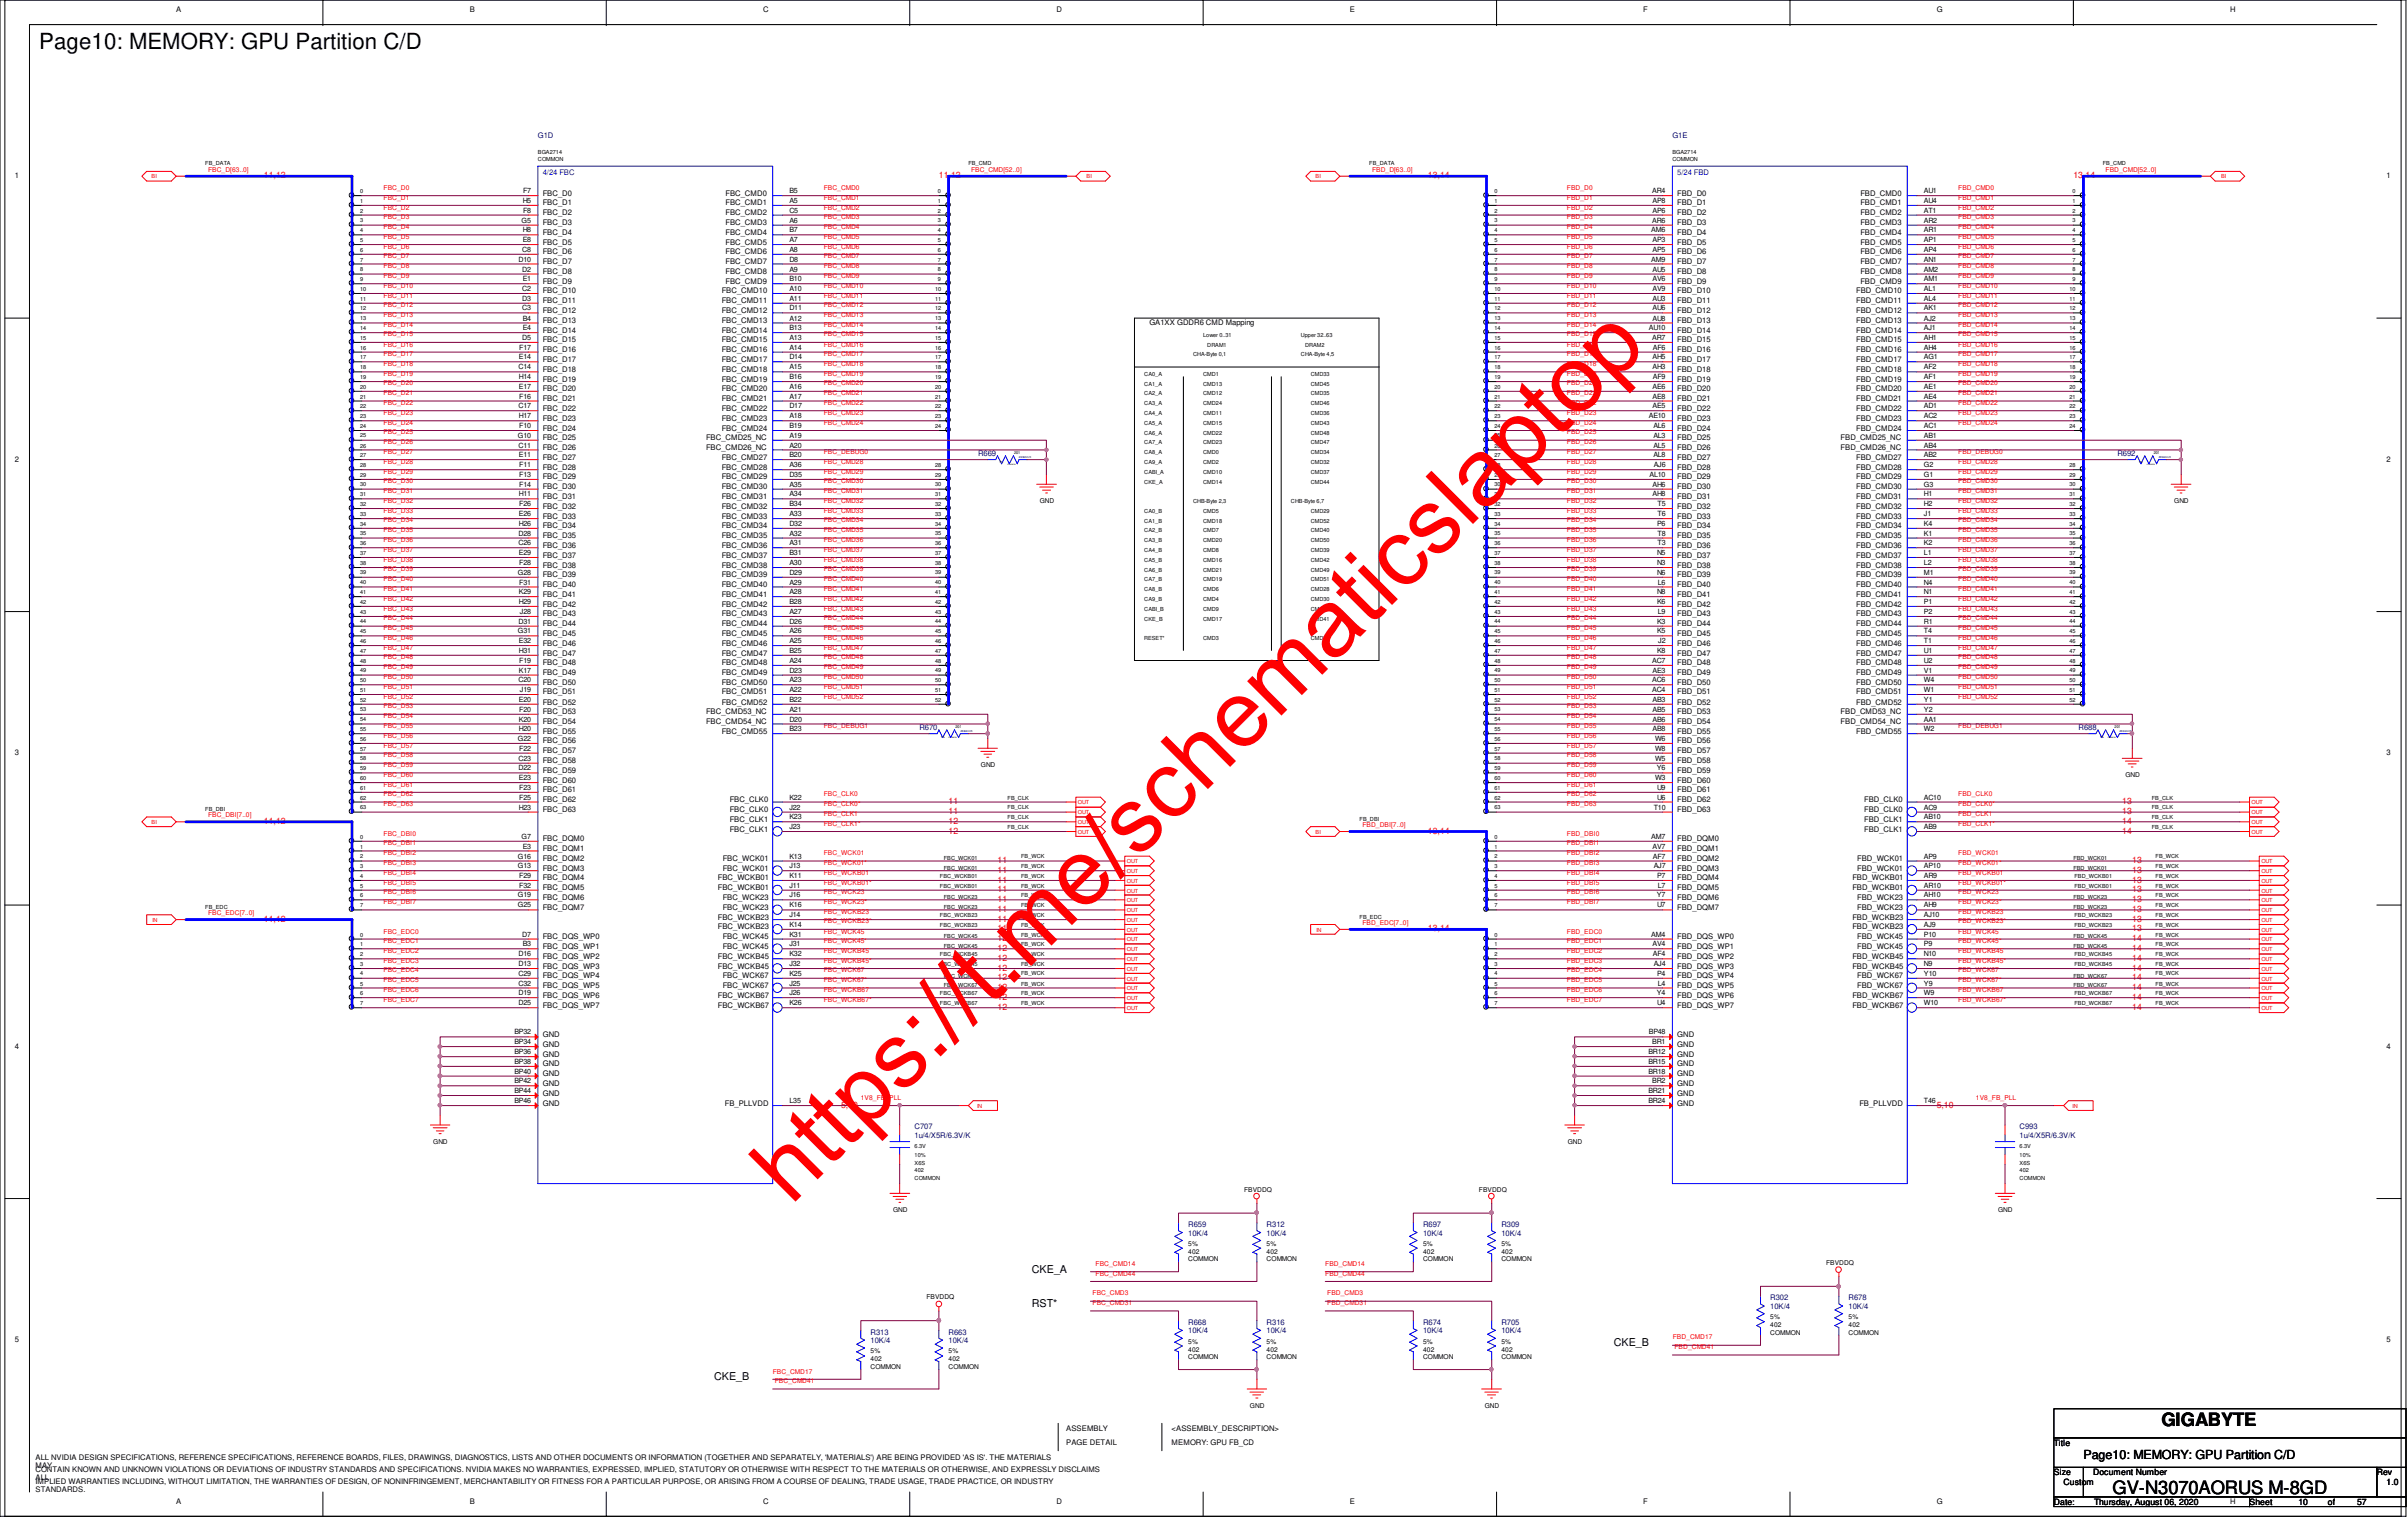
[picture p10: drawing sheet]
<svg xmlns="http://www.w3.org/2000/svg" width="294mm" height="185mm" viewBox="0 0 294 185" stroke-linecap="round" stroke-linejoin="round" font-family="sans-serif">
<defs><g id="words">
<text font-size="11.4" fill="#f00" x="96.6" y="147.2" transform="rotate(-45 96.6 147.2)">https://t.me/schematicslaptop</text>
<text font-size="2.7" x="4.8" y="5.9">Page10: MEMORY: GPU Partition C/D</text>
<g font-size="2.2">
<text x="263.8" y="174">GIGABYTE</text>
<text x="257.9" y="182.3">GV-N3070AORUS M-8GD</text>
</g>
<text font-size="1.5" x="254.3" y="178.1">Page10: MEMORY: GPU Partition C/D</text>
<g font-size="1.3">
<text x="125.9" y="155.3">CKE_A</text>
<text x="125.9" y="159.5">RST*</text>
<text x="197" y="164.3">CKE_B</text>
<text x="87.2" y="168.4">CKE_B</text>
</g>
<g font-size="1.1" fill="#f00">
<text x="32.2" y="21.8">11,12</text>
<text x="114.6" y="21.8">11,12</text>
<text x="174.3" y="21.8">13,14</text>
<text x="253.1" y="21.8">13,14</text>
<text x="32.2" y="100.5">11,12</text>
<text x="115.8" y="101.7">12</text>
<text x="115.8" y="100.5">12</text>
<text x="115.8" y="99.4">11</text>
<text x="115.8" y="98.1">11</text>
<text x="174.3" y="101.7">13,14</text>
<text x="259" y="101.7">14</text>
<text x="259" y="100.5">14</text>
<text x="259" y="99.4">13</text>
<text x="259" y="98.1">13</text>
<text x="121.8" y="107.7">11</text>
<text x="121.8" y="106.5">11</text>
<text x="121.8" y="105.3">11</text>
<text x="260.3" y="107.7">13</text>
<text x="260.3" y="106.5">13</text>
<text x="260.3" y="105.3">13</text>
<text x="32.2" y="112.5">11,12</text>
<text x="121.8" y="113.7">11</text>
<text x="121.8" y="112.5">11</text>
<text x="121.8" y="111.3">11</text>
<text x="121.8" y="110.1">11</text>
<text x="121.8" y="108.9">11</text>
<text x="174.3" y="113.7">13,14</text>
<text x="260.3" y="113.7">13</text>
<text x="260.3" y="112.5">13</text>
<text x="260.3" y="111.3">13</text>
<text x="260.3" y="110.1">13</text>
<text x="260.3" y="108.9">13</text>
<text x="121.8" y="119.6">12</text>
<text x="121.8" y="118.4">12</text>
<text x="121.8" y="117.3">12</text>
<text x="121.8" y="116">12</text>
<text x="121.8" y="114.9">12</text>
<text x="260.3" y="119.6">14</text>
<text x="260.3" y="118.4">14</text>
<text x="260.3" y="117.3">14</text>
<text x="260.3" y="116">14</text>
<text x="260.3" y="114.9">14</text>
<text x="121.8" y="123.2">12</text>
<text x="121.8" y="122">12</text>
<text x="121.8" y="120.8">12</text>
<text x="260.3" y="123.2">14</text>
<text x="260.3" y="122">14</text>
<text x="260.3" y="120.8">14</text>
<text x="102.7" y="135.2">5,10</text>
<text x="236.4" y="135.2">5,10</text>
</g>
<g font-size="1.1">
<text x="250.7" y="176.4">Title</text>
<text x="250.7" y="180">Size</text>
<text x="250.7" y="183.6">Date:</text>
<text x="251.9" y="181.2">Custom</text>
<text x="255.5" y="180">Document Number</text>
<text x="255.6" y="183.6">Thursday, August 06, 2020</text>
<text x="274.6" y="183.6">Sheet</text>
<text x="280.5" y="183.6">10</text>
<text x="284.1" y="183.6">of</text>
<text x="287.7" y="183.6">57</text>
<text x="290.1" y="180">Rev</text>
<text x="291.3" y="181.2">1.0</text>
</g>
<g font-size=".9">
<text x="21.5" y="1.4">A</text>
<text x="57.3" y="1.4">B</text>
<text x="93.1" y="1.4">C</text>
<text x="129" y="1.4">D</text>
<text x="164.8" y="1.4">E</text>
<text x="200.6" y="1.4">F</text>
<text x="236.4" y="1.4">G</text>
<text x="272.2" y="1.4">H</text>
<text x="1.8" y="21.8">1</text>
<text x="63.8" y="23.6">F7</text>
<text x="66.3" y="23.9">FBC_D0</text>
<text x="88.6" y="23.9">FBC_CMD0</text>
<text x="96.4" y="23.6">B5</text>
<text x="201.7" y="23.6">AR4</text>
<text x="204.7" y="23.9">FBD_D0</text>
<text x="227.1" y="23.9">FBD_CMD0</text>
<text x="234.8" y="23.6">AU1</text>
<text x="291.3" y="21.8">1</text>
<text x="63.7" y="27.2">G5</text>
<text x="63.8" y="29.5">E8</text>
<text x="63.8" y="28.4">H8</text>
<text x="63.8" y="24.8">H5</text>
<text x="63.8" y="26">F8</text>
<text x="66.3" y="29.8">FBC_D5</text>
<text x="66.3" y="28.7">FBC_D4</text>
<text x="66.3" y="27.5">FBC_D3</text>
<text x="66.3" y="26.3">FBC_D2</text>
<text x="66.3" y="25.1">FBC_D1</text>
<text x="88.6" y="29.8">FBC_CMD5</text>
<text x="88.6" y="28.7">FBC_CMD4</text>
<text x="88.6" y="27.5">FBC_CMD3</text>
<text x="88.6" y="26.3">FBC_CMD2</text>
<text x="88.6" y="25.1">FBC_CMD1</text>
<text x="96.4" y="29.5">A7</text>
<text x="96.4" y="28.4">B7</text>
<text x="96.4" y="27.2">A6</text>
<text x="96.4" y="26">C5</text>
<text x="96.4" y="24.8">A5</text>
<text x="201.5" y="28.4">AM6</text>
<text x="201.7" y="27.2">AR6</text>
<text x="201.7" y="29.5">AP3</text>
<text x="201.7" y="26">AP6</text>
<text x="201.7" y="24.8">AP8</text>
<text x="204.7" y="29.8">FBD_D5</text>
<text x="204.7" y="28.7">FBD_D4</text>
<text x="204.7" y="27.5">FBD_D3</text>
<text x="204.7" y="26.3">FBD_D2</text>
<text x="204.7" y="25.1">FBD_D1</text>
<text x="227.1" y="29.8">FBD_CMD5</text>
<text x="227.1" y="28.7">FBD_CMD4</text>
<text x="227.1" y="27.5">FBD_CMD3</text>
<text x="227.1" y="26.3">FBD_CMD2</text>
<text x="227.1" y="25.1">FBD_CMD1</text>
<text x="234.8" y="29.5">AP1</text>
<text x="234.8" y="28.4">AR1</text>
<text x="234.8" y="27.2">AR2</text>
<text x="234.8" y="26">AT1</text>
<text x="234.8" y="24.8">AU4</text>
<text x="63.3" y="31.9">D10</text>
<text x="63.8" y="35.5">C2</text>
<text x="63.8" y="33.1">D2</text>
<text x="63.8" y="30.7">C8</text>
<text x="63.8" y="34.3">E1</text>
<text x="66.3" y="35.8">FBC_D10</text>
<text x="66.3" y="34.6">FBC_D9</text>
<text x="66.3" y="33.4">FBC_D8</text>
<text x="66.3" y="32.3">FBC_D7</text>
<text x="66.3" y="31">FBC_D6</text>
<text x="88.1" y="35.8">FBC_CMD10</text>
<text x="88.6" y="34.6">FBC_CMD9</text>
<text x="88.6" y="33.4">FBC_CMD8</text>
<text x="88.6" y="32.3">FBC_CMD7</text>
<text x="88.6" y="31">FBC_CMD6</text>
<text x="96.4" y="35.5">A10</text>
<text x="96.4" y="34.3">B10</text>
<text x="96.4" y="33.1">A9</text>
<text x="96.4" y="31.9">D8</text>
<text x="96.4" y="30.7">A8</text>
<text x="201.5" y="31.9">AM9</text>
<text x="201.7" y="35.5">AV9</text>
<text x="201.7" y="34.3">AV6</text>
<text x="201.7" y="33.1">AU5</text>
<text x="201.7" y="30.7">AP5</text>
<text x="204.7" y="35.8">FBD_D10</text>
<text x="204.7" y="34.6">FBD_D9</text>
<text x="204.7" y="33.4">FBD_D8</text>
<text x="204.7" y="32.3">FBD_D7</text>
<text x="204.7" y="31">FBD_D6</text>
<text x="226.6" y="35.8">FBD_CMD10</text>
<text x="227.1" y="34.6">FBD_CMD9</text>
<text x="227.1" y="33.4">FBD_CMD8</text>
<text x="227.1" y="32.3">FBD_CMD7</text>
<text x="227.1" y="31">FBD_CMD6</text>
<text x="234.8" y="35.5">AL1</text>
<text x="234.8" y="34.3">AM1</text>
<text x="234.8" y="33.1">AM2</text>
<text x="234.8" y="31.9">AN1</text>
<text x="234.8" y="30.7">AP4</text>
<text x="63.8" y="41.5">D5</text>
<text x="63.8" y="37.9">C3</text>
<text x="63.8" y="36.7">D3</text>
<text x="63.8" y="40.3">E4</text>
<text x="63.8" y="39.1">B4</text>
<text x="66.3" y="41.8">FBC_D15</text>
<text x="66.3" y="40.6">FBC_D14</text>
<text x="66.3" y="39.4">FBC_D13</text>
<text x="66.3" y="38.2">FBC_D12</text>
<text x="66.3" y="37">FBC_D11</text>
<text x="88.1" y="41.8">FBC_CMD15</text>
<text x="88.1" y="40.6">FBC_CMD14</text>
<text x="88.1" y="39.4">FBC_CMD13</text>
<text x="88.1" y="38.2">FBC_CMD12</text>
<text x="88.1" y="37">FBC_CMD11</text>
<text x="96.4" y="41.5">A13</text>
<text x="96.4" y="40.3">B13</text>
<text x="96.4" y="39.1">A12</text>
<text x="96.4" y="37.9">D11</text>
<text x="96.4" y="36.7">A11</text>
<text x="140.3" y="39.7">GA1XX GDDR6 CMD Mapping</text>
<text x="201.3" y="40.3">AU10</text>
<text x="201.7" y="41.5">AR7</text>
<text x="201.7" y="39.1">AU8</text>
<text x="201.7" y="37.9">AU6</text>
<text x="201.7" y="36.7">AU3</text>
<text x="204.7" y="41.8">FBD_D15</text>
<text x="204.7" y="40.6">FBD_D14</text>
<text x="204.7" y="39.4">FBD_D13</text>
<text x="204.7" y="38.2">FBD_D12</text>
<text x="204.7" y="37">FBD_D11</text>
<text x="226.6" y="41.8">FBD_CMD15</text>
<text x="226.6" y="40.6">FBD_CMD14</text>
<text x="226.6" y="39.4">FBD_CMD13</text>
<text x="226.6" y="38.2">FBD_CMD12</text>
<text x="226.6" y="37">FBD_CMD11</text>
<text x="234.8" y="41.5">AH1</text>
<text x="234.8" y="40.3">AJ1</text>
<text x="234.8" y="39.1">AJ2</text>
<text x="234.8" y="37.9">AK1</text>
<text x="234.8" y="36.7">AL4</text>
<text x="63.3" y="45.1">C14</text>
<text x="63.3" y="47.5">E17</text>
<text x="63.3" y="46.3">H14</text>
<text x="63.3" y="43.9">E14</text>
<text x="63.4" y="42.7">F17</text>
<text x="66.3" y="47.8">FBC_D20</text>
<text x="66.3" y="46.6">FBC_D19</text>
<text x="66.3" y="45.4">FBC_D18</text>
<text x="66.3" y="44.2">FBC_D17</text>
<text x="66.3" y="43">FBC_D16</text>
<text x="88.1" y="47.8">FBC_CMD20</text>
<text x="88.1" y="46.6">FBC_CMD19</text>
<text x="88.1" y="45.4">FBC_CMD18</text>
<text x="88.1" y="44.2">FBC_CMD17</text>
<text x="88.1" y="43">FBC_CMD16</text>
<text x="96.4" y="47.5">A16</text>
<text x="96.4" y="46.3">B16</text>
<text x="96.4" y="45.1">A15</text>
<text x="96.4" y="43.9">D14</text>
<text x="96.4" y="42.7">A14</text>
<text x="201.7" y="47.5">AE6</text>
<text x="201.7" y="45.1">AH3</text>
<text x="201.7" y="43.9">AH5</text>
<text x="201.8" y="46.3">AF9</text>
<text x="201.8" y="42.7">AF6</text>
<text x="204.7" y="47.8">FBD_D20</text>
<text x="204.7" y="46.6">FBD_D19</text>
<text x="204.7" y="45.4">FBD_D18</text>
<text x="204.7" y="44.2">FBD_D17</text>
<text x="204.7" y="43">FBD_D16</text>
<text x="226.6" y="47.8">FBD_CMD20</text>
<text x="226.6" y="46.6">FBD_CMD19</text>
<text x="226.6" y="45.4">FBD_CMD18</text>
<text x="226.6" y="44.2">FBD_CMD17</text>
<text x="226.6" y="43">FBD_CMD16</text>
<text x="234.8" y="47.5">AE1</text>
<text x="234.8" y="46.3">AF1</text>
<text x="234.8" y="45.1">AF2</text>
<text x="234.8" y="43.9">AG1</text>
<text x="234.8" y="42.7">AH4</text>
<text x="63.2" y="53.4">G10</text>
<text x="63.3" y="49.8">C17</text>
<text x="63.3" y="51.1">H17</text>
<text x="63.4" y="52.2">F10</text>
<text x="63.4" y="48.6">F16</text>
<text x="66.3" y="53.7">FBC_D25</text>
<text x="66.3" y="52.5">FBC_D24</text>
<text x="66.3" y="51.4">FBC_D23</text>
<text x="66.3" y="50.2">FBC_D22</text>
<text x="66.3" y="48.9">FBC_D21</text>
<text x="86.2" y="53.7">FBC_CMD25_NC</text>
<text x="88.1" y="52.5">FBC_CMD24</text>
<text x="88.1" y="51.4">FBC_CMD23</text>
<text x="88.1" y="50.2">FBC_CMD22</text>
<text x="88.1" y="48.9">FBC_CMD21</text>
<text x="96.4" y="53.4">A19</text>
<text x="96.4" y="52.2">B19</text>
<text x="96.4" y="51.1">A18</text>
<text x="96.4" y="49.8">D17</text>
<text x="96.4" y="48.6">A17</text>
<text x="201.3" y="51.1">AE10</text>
<text x="201.7" y="49.8">AE5</text>
<text x="201.7" y="48.6">AE8</text>
<text x="201.8" y="53.4">AL3</text>
<text x="201.8" y="52.2">AL6</text>
<text x="204.7" y="53.7">FBD_D25</text>
<text x="204.7" y="52.5">FBD_D24</text>
<text x="204.7" y="51.4">FBD_D23</text>
<text x="204.7" y="50.2">FBD_D22</text>
<text x="204.7" y="48.9">FBD_D21</text>
<text x="224.7" y="53.7">FBD_CMD25_NC</text>
<text x="226.6" y="52.5">FBD_CMD24</text>
<text x="226.6" y="51.4">FBD_CMD23</text>
<text x="226.6" y="50.2">FBD_CMD22</text>
<text x="226.6" y="48.9">FBD_CMD21</text>
<text x="234.8" y="53.4">AB1</text>
<text x="234.8" y="52.2">AC1</text>
<text x="234.8" y="51.1">AC2</text>
<text x="234.8" y="49.8">AD1</text>
<text x="234.8" y="48.6">AE4</text>
<text x="1.8" y="56.3">2</text>
<text x="63.3" y="54.6">C11</text>
<text x="63.3" y="55.8">E11</text>
<text x="63.4" y="59.4">F14</text>
<text x="63.4" y="58.2">F13</text>
<text x="63.4" y="57">F11</text>
<text x="66.3" y="59.7">FBC_D30</text>
<text x="66.3" y="58.5">FBC_D29</text>
<text x="66.3" y="57.3">FBC_D28</text>
<text x="66.3" y="56.1">FBC_D27</text>
<text x="66.3" y="54.9">FBC_D26</text>
<text x="86.2" y="54.9">FBC_CMD26_NC</text>
<text x="88.1" y="59.7">FBC_CMD30</text>
<text x="88.1" y="58.5">FBC_CMD29</text>
<text x="88.1" y="57.3">FBC_CMD28</text>
<text x="88.1" y="56.1">FBC_CMD27</text>
<text x="96.4" y="59.4">A35</text>
<text x="96.4" y="58.2">D35</text>
<text x="96.4" y="57">A36</text>
<text x="96.4" y="55.8">B20</text>
<text x="96.4" y="54.6">A20</text>
<text x="201.3" y="58.2">AL10</text>
<text x="201.7" y="59.4">AH6</text>
<text x="201.8" y="55.8">AL8</text>
<text x="201.8" y="54.6">AL5</text>
<text x="201.8" y="57">AJ6</text>
<text x="204.7" y="59.7">FBD_D30</text>
<text x="204.7" y="58.5">FBD_D29</text>
<text x="204.7" y="57.3">FBD_D28</text>
<text x="204.7" y="56.1">FBD_D27</text>
<text x="204.7" y="54.9">FBD_D26</text>
<text x="224.7" y="54.9">FBD_CMD26_NC</text>
<text x="226.6" y="59.7">FBD_CMD30</text>
<text x="226.6" y="58.5">FBD_CMD29</text>
<text x="226.6" y="57.3">FBD_CMD28</text>
<text x="226.6" y="56.1">FBD_CMD27</text>
<text x="234.8" y="59.4">G3</text>
<text x="234.8" y="58.2">G1</text>
<text x="234.8" y="57">G2</text>
<text x="234.8" y="55.8">AB2</text>
<text x="234.8" y="54.6">AB4</text>
<text x="291.3" y="56.3">2</text>
<text x="63.3" y="65.4">D28</text>
<text x="63.3" y="64.2">H26</text>
<text x="63.3" y="63">E26</text>
<text x="63.3" y="60.6">H11</text>
<text x="63.4" y="61.8">F26</text>
<text x="66.3" y="65.7">FBC_D35</text>
<text x="66.3" y="64.5">FBC_D34</text>
<text x="66.3" y="63.3">FBC_D33</text>
<text x="66.3" y="62.1">FBC_D32</text>
<text x="66.3" y="60.9">FBC_D31</text>
<text x="88.1" y="65.7">FBC_CMD35</text>
<text x="88.1" y="64.5">FBC_CMD34</text>
<text x="88.1" y="63.3">FBC_CMD33</text>
<text x="88.1" y="62.1">FBC_CMD32</text>
<text x="88.1" y="60.9">FBC_CMD31</text>
<text x="96.4" y="65.4">A32</text>
<text x="96.4" y="64.2">D32</text>
<text x="96.4" y="63">A33</text>
<text x="96.4" y="61.8">B34</text>
<text x="96.4" y="60.6">A34</text>
<text x="201.7" y="60.6">AH8</text>
<text x="202.3" y="64.2">P6</text>
<text x="202.3" y="65.4">T8</text>
<text x="202.3" y="63">T6</text>
<text x="202.3" y="61.8">T5</text>
<text x="204.7" y="65.7">FBD_D35</text>
<text x="204.7" y="64.5">FBD_D34</text>
<text x="204.7" y="63.3">FBD_D33</text>
<text x="204.7" y="62.1">FBD_D32</text>
<text x="204.7" y="60.9">FBD_D31</text>
<text x="226.6" y="65.7">FBD_CMD35</text>
<text x="226.6" y="64.5">FBD_CMD34</text>
<text x="226.6" y="63.3">FBD_CMD33</text>
<text x="226.6" y="62.1">FBD_CMD32</text>
<text x="226.6" y="60.9">FBD_CMD31</text>
<text x="234.8" y="65.4">K1</text>
<text x="234.8" y="64.2">K4</text>
<text x="234.8" y="63">J1</text>
<text x="234.8" y="61.8">H2</text>
<text x="234.8" y="60.6">H1</text>
<text x="63.2" y="70.1">G28</text>
<text x="63.3" y="66.5">C26</text>
<text x="63.3" y="67.7">E29</text>
<text x="63.4" y="71.3">F31</text>
<text x="63.4" y="69">F28</text>
<text x="66.3" y="71.6">FBC_D40</text>
<text x="66.3" y="70.4">FBC_D39</text>
<text x="66.3" y="69.3">FBC_D38</text>
<text x="66.3" y="68.1">FBC_D37</text>
<text x="66.3" y="66.8">FBC_D36</text>
<text x="88.1" y="71.6">FBC_CMD40</text>
<text x="88.1" y="70.4">FBC_CMD39</text>
<text x="88.1" y="69.3">FBC_CMD38</text>
<text x="88.1" y="68.1">FBC_CMD37</text>
<text x="88.1" y="66.8">FBC_CMD36</text>
<text x="96.4" y="71.3">A29</text>
<text x="96.4" y="70.1">D29</text>
<text x="96.4" y="69">A30</text>
<text x="96.4" y="67.7">B31</text>
<text x="96.4" y="66.5">A31</text>
<text x="202.3" y="70.1">N6</text>
<text x="202.3" y="69">N3</text>
<text x="202.3" y="67.7">N5</text>
<text x="202.3" y="66.5">T3</text>
<text x="202.4" y="71.3">L6</text>
<text x="204.7" y="71.6">FBD_D40</text>
<text x="204.7" y="70.4">FBD_D39</text>
<text x="204.7" y="69.3">FBD_D38</text>
<text x="204.7" y="68.1">FBD_D37</text>
<text x="204.7" y="66.8">FBD_D36</text>
<text x="226.6" y="71.6">FBD_CMD40</text>
<text x="226.6" y="70.4">FBD_CMD39</text>
<text x="226.6" y="69.3">FBD_CMD38</text>
<text x="226.6" y="68.1">FBD_CMD37</text>
<text x="226.6" y="66.8">FBD_CMD36</text>
<text x="234.8" y="71.3">N4</text>
<text x="234.8" y="70.1">M1</text>
<text x="234.8" y="69">L2</text>
<text x="234.8" y="67.7">L1</text>
<text x="234.8" y="66.5">K2</text>
<text x="63.2" y="77.3">G31</text>
<text x="63.3" y="76.1">D31</text>
<text x="63.3" y="73.7">H29</text>
<text x="63.3" y="72.5">K29</text>
<text x="63.5" y="74.9">J28</text>
<text x="66.3" y="77.6">FBC_D45</text>
<text x="66.3" y="76.4">FBC_D44</text>
<text x="66.3" y="75.2">FBC_D43</text>
<text x="66.3" y="74">FBC_D42</text>
<text x="66.3" y="72.8">FBC_D41</text>
<text x="88.1" y="77.6">FBC_CMD45</text>
<text x="88.1" y="76.4">FBC_CMD44</text>
<text x="88.1" y="75.2">FBC_CMD43</text>
<text x="88.1" y="74">FBC_CMD42</text>
<text x="88.1" y="72.8">FBC_CMD41</text>
<text x="96.4" y="77.3">A26</text>
<text x="96.4" y="76.1">D26</text>
<text x="96.4" y="74.9">A27</text>
<text x="96.4" y="73.7">B28</text>
<text x="96.4" y="72.5">A28</text>
<text x="202.3" y="77.3">K5</text>
<text x="202.3" y="76.1">K3</text>
<text x="202.3" y="73.7">K6</text>
<text x="202.3" y="72.5">N8</text>
<text x="202.4" y="74.9">L9</text>
<text x="204.7" y="77.6">FBD_D45</text>
<text x="204.7" y="76.4">FBD_D44</text>
<text x="204.7" y="75.2">FBD_D43</text>
<text x="204.7" y="74">FBD_D42</text>
<text x="204.7" y="72.8">FBD_D41</text>
<text x="226.6" y="77.6">FBD_CMD45</text>
<text x="226.6" y="76.4">FBD_CMD44</text>
<text x="226.6" y="75.2">FBD_CMD43</text>
<text x="226.6" y="74">FBD_CMD42</text>
<text x="226.6" y="72.8">FBD_CMD41</text>
<text x="234.8" y="77.3">T4</text>
<text x="234.8" y="76.1">R1</text>
<text x="234.8" y="74.9">P2</text>
<text x="234.8" y="73.7">P1</text>
<text x="234.8" y="72.5">N1</text>
<text x="63.3" y="83.3">C20</text>
<text x="63.3" y="82.1">K17</text>
<text x="63.3" y="79.7">H31</text>
<text x="63.3" y="78.5">E32</text>
<text x="63.4" y="80.9">F19</text>
<text x="66.3" y="83.6">FBC_D50</text>
<text x="66.3" y="82.4">FBC_D49</text>
<text x="66.3" y="81.2">FBC_D48</text>
<text x="66.3" y="80">FBC_D47</text>
<text x="66.3" y="78.8">FBC_D46</text>
<text x="88.1" y="83.6">FBC_CMD50</text>
<text x="88.1" y="82.4">FBC_CMD49</text>
<text x="88.1" y="81.2">FBC_CMD48</text>
<text x="88.1" y="80">FBC_CMD47</text>
<text x="88.1" y="78.8">FBC_CMD46</text>
<text x="96.4" y="83.3">A23</text>
<text x="96.4" y="82.1">D23</text>
<text x="96.4" y="80.9">A24</text>
<text x="96.4" y="79.7">B25</text>
<text x="96.4" y="78.5">A25</text>
<text x="201.7" y="83.3">AC6</text>
<text x="201.7" y="80.9">AC7</text>
<text x="201.7" y="82.1">AE3</text>
<text x="202.3" y="79.7">K8</text>
<text x="202.4" y="78.5">J2</text>
<text x="204.7" y="83.6">FBD_D50</text>
<text x="204.7" y="82.4">FBD_D49</text>
<text x="204.7" y="81.2">FBD_D48</text>
<text x="204.7" y="80">FBD_D47</text>
<text x="204.7" y="78.8">FBD_D46</text>
<text x="226.6" y="83.6">FBD_CMD50</text>
<text x="226.6" y="82.4">FBD_CMD49</text>
<text x="226.6" y="81.2">FBD_CMD48</text>
<text x="226.6" y="80">FBD_CMD47</text>
<text x="226.6" y="78.8">FBD_CMD46</text>
<text x="234.8" y="83.3">W4</text>
<text x="234.8" y="82.1">V1</text>
<text x="234.8" y="80.9">U2</text>
<text x="234.8" y="79.7">U1</text>
<text x="234.8" y="78.5">T1</text>
<text x="63.3" y="89.2">H20</text>
<text x="63.3" y="88.1">K20</text>
<text x="63.3" y="85.6">E20</text>
<text x="63.4" y="86.9">F20</text>
<text x="63.5" y="84.5">J19</text>
<text x="66.3" y="89.5">FBC_D55</text>
<text x="66.3" y="88.3">FBC_D54</text>
<text x="66.3" y="87.2">FBC_D53</text>
<text x="66.3" y="86">FBC_D52</text>
<text x="66.3" y="84.8">FBC_D51</text>
<text x="86.2" y="88.3">FBC_CMD54_NC</text>
<text x="86.2" y="87.2">FBC_CMD53_NC</text>
<text x="88.1" y="89.5">FBC_CMD55</text>
<text x="88.1" y="86">FBC_CMD52</text>
<text x="88.1" y="84.8">FBC_CMD51</text>
<text x="96.4" y="89.2">B23</text>
<text x="96.4" y="88.1">D20</text>
<text x="96.4" y="86.9">A21</text>
<text x="96.4" y="85.6">B22</text>
<text x="96.4" y="84.5">A22</text>
<text x="201.7" y="84.5">AC4</text>
<text x="201.7" y="89.2">AB8</text>
<text x="201.7" y="88.1">AB6</text>
<text x="201.7" y="86.9">AB5</text>
<text x="201.7" y="85.6">AB3</text>
<text x="204.7" y="89.5">FBD_D55</text>
<text x="204.7" y="88.3">FBD_D54</text>
<text x="204.7" y="87.2">FBD_D53</text>
<text x="204.7" y="86">FBD_D52</text>
<text x="204.7" y="84.8">FBD_D51</text>
<text x="224.7" y="88.3">FBD_CMD54_NC</text>
<text x="224.7" y="87.2">FBD_CMD53_NC</text>
<text x="226.6" y="89.5">FBD_CMD55</text>
<text x="226.6" y="86">FBD_CMD52</text>
<text x="226.6" y="84.8">FBD_CMD51</text>
<text x="234.8" y="89.2">W2</text>
<text x="234.8" y="88.1">AA1</text>
<text x="234.8" y="86.9">Y2</text>
<text x="234.8" y="85.6">Y1</text>
<text x="234.8" y="84.5">W1</text>
<text x="1.8" y="92.2">3</text>
<text x="63.2" y="90.4">G22</text>
<text x="63.3" y="94">D22</text>
<text x="63.3" y="92.8">C23</text>
<text x="63.3" y="95.2">E23</text>
<text x="63.4" y="91.6">F22</text>
<text x="66.3" y="95.5">FBC_D60</text>
<text x="66.3" y="94.3">FBC_D59</text>
<text x="66.3" y="93.1">FBC_D58</text>
<text x="66.3" y="91.9">FBC_D57</text>
<text x="66.3" y="90.7">FBC_D56</text>
<text x="202" y="95.2">W3</text>
<text x="202" y="92.8">W5</text>
<text x="202" y="91.6">W8</text>
<text x="202" y="90.4">W6</text>
<text x="202.2" y="94">Y6</text>
<text x="204.7" y="95.5">FBD_D60</text>
<text x="204.7" y="94.3">FBD_D59</text>
<text x="204.7" y="93.1">FBD_D58</text>
<text x="204.7" y="91.9">FBD_D57</text>
<text x="204.7" y="90.7">FBD_D56</text>
<text x="291.3" y="92.2">3</text>
<text x="63.3" y="98.8">H23</text>
<text x="63.4" y="97.6">F25</text>
<text x="63.4" y="96.4">F23</text>
<text x="66.3" y="99.1">FBC_D63</text>
<text x="66.3" y="97.9">FBC_D62</text>
<text x="66.3" y="96.7">FBC_D61</text>
<text x="89.1" y="101.5">FBC_CLK1</text>
<text x="89.1" y="100.3">FBC_CLK1</text>
<text x="89.1" y="99.1">FBC_CLK0</text>
<text x="89.1" y="97.9">FBC_CLK0</text>
<text x="96.4" y="101.2">J23</text>
<text x="96.4" y="100">K23</text>
<text x="96.4" y="98.8">J22</text>
<text x="96.4" y="97.6">K22</text>
<text x="201.8" y="98.8">T10</text>
<text x="202.3" y="97.6">U6</text>
<text x="202.3" y="96.4">U9</text>
<text x="204.7" y="99.1">FBD_D63</text>
<text x="204.7" y="97.9">FBD_D62</text>
<text x="204.7" y="96.7">FBD_D61</text>
<text x="227.5" y="101.5">FBD_CLK1</text>
<text x="227.5" y="100.3">FBD_CLK1</text>
<text x="227.5" y="99.1">FBD_CLK0</text>
<text x="227.5" y="97.9">FBD_CLK0</text>
<text x="234.8" y="101.2">AB9</text>
<text x="234.8" y="100">AB10</text>
<text x="234.8" y="98.8">AC9</text>
<text x="234.8" y="97.6">AC10</text>
<text x="63.2" y="106">G13</text>
<text x="63.2" y="104.8">G16</text>
<text x="63.4" y="107.1">F29</text>
<text x="63.7" y="102.4">G7</text>
<text x="63.8" y="103.5">E3</text>
<text x="66.3" y="107.4">FBC_DQM4</text>
<text x="66.3" y="106.3">FBC_DQM3</text>
<text x="66.3" y="105.1">FBC_DQM2</text>
<text x="66.3" y="103.9">FBC_DQM1</text>
<text x="66.3" y="102.7">FBC_DQM0</text>
<text x="87.6" y="107.4">FBC_WCKB01</text>
<text x="88.2" y="106.3">FBC_WCK01</text>
<text x="88.2" y="105.1">FBC_WCK01</text>
<text x="96.4" y="107.1">K11</text>
<text x="96.4" y="106">J13</text>
<text x="96.4" y="104.8">K13</text>
<text x="201.5" y="102.4">AM7</text>
<text x="201.7" y="103.5">AV7</text>
<text x="201.8" y="104.8">AF7</text>
<text x="201.8" y="106">AJ7</text>
<text x="202.3" y="107.1">P7</text>
<text x="204.7" y="107.4">FBD_DQM4</text>
<text x="204.7" y="106.3">FBD_DQM3</text>
<text x="204.7" y="105.1">FBD_DQM2</text>
<text x="204.7" y="103.9">FBD_DQM1</text>
<text x="204.7" y="102.7">FBD_DQM0</text>
<text x="226.1" y="107.4">FBD_WCKB01</text>
<text x="226.7" y="106.3">FBD_WCK01</text>
<text x="226.7" y="105.1">FBD_WCK01</text>
<text x="234.8" y="107.1">AR9</text>
<text x="234.8" y="106">AP10</text>
<text x="234.8" y="104.8">AP9</text>
<text x="63.2" y="110.7">G25</text>
<text x="63.2" y="109.5">G19</text>
<text x="63.4" y="108.3">F32</text>
<text x="66.3" y="111">FBC_DQM7</text>
<text x="66.3" y="109.9">FBC_DQM6</text>
<text x="66.3" y="108.6">FBC_DQM5</text>
<text x="87.6" y="113.4">FBC_WCKB23</text>
<text x="87.6" y="112.2">FBC_WCKB23</text>
<text x="87.6" y="108.6">FBC_WCKB01</text>
<text x="88.2" y="111">FBC_WCK23</text>
<text x="88.2" y="109.9">FBC_WCK23</text>
<text x="96.4" y="113.1">K14</text>
<text x="96.4" y="111.9">J14</text>
<text x="96.4" y="110.7">K16</text>
<text x="96.4" y="109.5">J16</text>
<text x="96.4" y="108.3">J11</text>
<text x="202.2" y="109.5">Y7</text>
<text x="202.3" y="110.7">U7</text>
<text x="202.4" y="108.3">L7</text>
<text x="204.7" y="111">FBD_DQM7</text>
<text x="204.7" y="109.9">FBD_DQM6</text>
<text x="204.7" y="108.6">FBD_DQM5</text>
<text x="226.1" y="113.4">FBD_WCKB23</text>
<text x="226.1" y="112.2">FBD_WCKB23</text>
<text x="226.1" y="108.6">FBD_WCKB01</text>
<text x="226.7" y="111">FBD_WCK23</text>
<text x="226.7" y="109.9">FBD_WCK23</text>
<text x="234.8" y="113.1">AJ9</text>
<text x="234.8" y="111.9">AJ10</text>
<text x="234.8" y="110.7">AH9</text>
<text x="234.8" y="109.5">AH10</text>
<text x="234.8" y="108.3">AR10</text>
<text x="63.3" y="119.1">C29</text>
<text x="63.3" y="117.9">D13</text>
<text x="63.3" y="116.7">D16</text>
<text x="63.8" y="114.3">D7</text>
<text x="63.8" y="115.5">B3</text>
<text x="66.3" y="119.4">FBC_DQS_WP4</text>
<text x="66.3" y="118.2">FBC_DQS_WP3</text>
<text x="66.3" y="117">FBC_DQS_WP2</text>
<text x="66.3" y="115.8">FBC_DQS_WP1</text>
<text x="66.3" y="114.6">FBC_DQS_WP0</text>
<text x="87.6" y="118.2">FBC_WCKB45</text>
<text x="87.6" y="117">FBC_WCKB45</text>
<text x="88.2" y="119.4">FBC_WCK67</text>
<text x="88.2" y="115.8">FBC_WCK45</text>
<text x="88.2" y="114.6">FBC_WCK45</text>
<text x="96.4" y="119.1">K25</text>
<text x="96.4" y="117.9">J32</text>
<text x="96.4" y="116.7">K32</text>
<text x="96.4" y="115.5">J31</text>
<text x="96.4" y="114.3">K31</text>
<text x="201.5" y="114.3">AM4</text>
<text x="201.7" y="115.5">AV4</text>
<text x="201.8" y="116.7">AF4</text>
<text x="201.8" y="117.9">AJ4</text>
<text x="202.3" y="119.1">P4</text>
<text x="204.7" y="119.4">FBD_DQS_WP4</text>
<text x="204.7" y="118.2">FBD_DQS_WP3</text>
<text x="204.7" y="117">FBD_DQS_WP2</text>
<text x="204.7" y="115.8">FBD_DQS_WP1</text>
<text x="204.7" y="114.6">FBD_DQS_WP0</text>
<text x="226.1" y="118.2">FBD_WCKB45</text>
<text x="226.1" y="117">FBD_WCKB45</text>
<text x="226.7" y="119.4">FBD_WCK67</text>
<text x="226.7" y="115.8">FBD_WCK45</text>
<text x="226.7" y="114.6">FBD_WCK45</text>
<text x="234.8" y="119.1">Y10</text>
<text x="234.8" y="117.9">N9</text>
<text x="234.8" y="116.7">N10</text>
<text x="234.8" y="115.5">P9</text>
<text x="234.8" y="114.3">P10</text>
<text x="63.3" y="122.7">D25</text>
<text x="63.3" y="121.5">D19</text>
<text x="63.3" y="120.3">C32</text>
<text x="66.3" y="123">FBC_DQS_WP7</text>
<text x="66.3" y="121.8">FBC_DQS_WP6</text>
<text x="66.3" y="120.6">FBC_DQS_WP5</text>
<text x="87.6" y="123">FBC_WCKB67</text>
<text x="87.6" y="121.8">FBC_WCKB67</text>
<text x="88.2" y="120.6">FBC_WCK67</text>
<text x="96.4" y="122.7">K26</text>
<text x="96.4" y="121.5">J26</text>
<text x="96.4" y="120.3">J25</text>
<text x="202.2" y="121.5">Y4</text>
<text x="202.3" y="122.7">U4</text>
<text x="202.4" y="120.3">L4</text>
<text x="204.7" y="123">FBD_DQS_WP7</text>
<text x="204.7" y="121.8">FBD_DQS_WP6</text>
<text x="204.7" y="120.6">FBD_DQS_WP5</text>
<text x="226.1" y="123">FBD_WCKB67</text>
<text x="226.1" y="121.8">FBD_WCKB67</text>
<text x="226.7" y="120.6">FBD_WCK67</text>
<text x="234.8" y="122.7">W10</text>
<text x="234.8" y="121.5">W9</text>
<text x="234.8" y="120.3">Y9</text>
<text x="1.8" y="128">4</text>
<text x="62.8" y="131">BP40</text>
<text x="62.8" y="129.8">BP38</text>
<text x="62.8" y="128.7">BP36</text>
<text x="62.8" y="127.4">BP34</text>
<text x="62.8" y="126.2">BP32</text>
<text x="66.3" y="131.3">GND</text>
<text x="66.3" y="130.1">GND</text>
<text x="66.3" y="128.9">GND</text>
<text x="66.3" y="127.8">GND</text>
<text x="66.3" y="126.5">GND</text>
<text x="201.2" y="131">BR18</text>
<text x="201.2" y="129.8">BR15</text>
<text x="201.2" y="128.7">BR12</text>
<text x="201.3" y="126.2">BP48</text>
<text x="201.7" y="127.4">BR1</text>
<text x="204.7" y="131.3">GND</text>
<text x="204.7" y="130.1">GND</text>
<text x="204.7" y="128.9">GND</text>
<text x="204.7" y="127.8">GND</text>
<text x="204.7" y="126.5">GND</text>
<text x="291.3" y="128">4</text>
<text x="62.8" y="134.6">BP46</text>
<text x="62.8" y="133.4">BP44</text>
<text x="62.8" y="132.2">BP42</text>
<text x="66.3" y="134.9">GND</text>
<text x="66.3" y="133.7">GND</text>
<text x="66.3" y="132.5">GND</text>
<text x="88.5" y="134.9">FB_PLLVDD</text>
<text x="96.4" y="134.6">L35</text>
<text x="201.2" y="134.6">BR24</text>
<text x="201.2" y="133.4">BR21</text>
<text x="201.7" y="132.2">BR2</text>
<text x="204.7" y="134.9">GND</text>
<text x="204.7" y="133.7">GND</text>
<text x="204.7" y="132.5">GND</text>
<text x="226.9" y="134.9">FB_PLLVDD</text>
<text x="234.8" y="134.6">T46</text>
<text x="1.8" y="163.8">5</text>
<text x="291.3" y="163.8">5</text>
<text x="4.3" y="179.6">CONTAIN KNOWN AND UNKNOWN VIOLATIONS OR DEVIATIONS OF INDUSTRY STANDARDS AND SPECIFICATIONS. NVIDIA MAKES NO WARRANTIES, EXPRESSED, IMPLIED, STATUTORY OR OTHERWISE WITH RESPECT TO THE MATERIALS OR OTHERWISE, AND EXPRESSLY DISCLAIMS</text>
<text x="4.3" y="178.1">ALL NVIDIA DESIGN SPECIFICATIONS, REFERENCE SPECIFICATIONS, REFERENCE BOARDS, FILES, DRAWINGS, DIAGNOSTICS, LISTS AND OTHER DOCUMENTS OR INFORMATION (TOGETHER AND SEPARATELY, 'MATERIALS') ARE BEING PROVIDED 'AS IS'. THE MATERIALS</text>
<text x="4.3" y="179.1">MAY</text>
<text x="130.1" y="176.3">PAGE DETAIL</text>
<text x="130.1" y="174.7">ASSEMBLY</text>
<text x="143" y="174.7">&lt;ASSEMBLY_DESCRIPTION&gt;</text>
<text x="143" y="176.3">MEMORY: GPU FB_CD</text>
<text x="4.3" y="180.6">ALL</text>
<text x="4.3" y="181.1">IMPLIED WARRANTIES INCLUDING, WITHOUT LIMITATION, THE WARRANTIES OF DESIGN, OF NONINFRINGEMENT, MERCHANTABILITY OR FITNESS FOR A PARTICULAR PURPOSE, OR ARISING FROM A COURSE OF DEALING, TRADE USAGE, TRADE PRACTICE, OR INDUSTRY</text>
<text x="4.3" y="182.1">STANDARDS.</text>
<text x="21.5" y="183.5">A</text>
<text x="57.3" y="183.5">B</text>
<text x="93.1" y="183.5">C</text>
<text x="129" y="183.5">D</text>
<text x="164.8" y="183.5">E</text>
<text x="200.6" y="183.5">F</text>
<text x="236.4" y="183.5">G</text>
<text x="272.2" y="183.5">H</text>
</g>
<g font-size=".9" fill="#000080">
<text x="65.7" y="16.8">G1D</text>
<text x="204.1" y="16.8">G1E</text>
<text x="119.4" y="55.6">R669</text>
<text x="258.4" y="55.6">R692</text>
<text x="112.2" y="89.1">R670</text>
<text x="253.7" y="89.1">R688</text>
<text x="111.6" y="137.8">C707</text>
<text x="246.5" y="137.8">C993</text>
<text x="111.6" y="138.9">1u/4/X5R/6.3V/K</text>
<text x="246.5" y="138.9">1u/4/X5R/6.3V/K</text>
<text x="145" y="149.7">R659</text>
<text x="154.6" y="149.7">R312</text>
<text x="173.7" y="149.7">R697</text>
<text x="183.3" y="149.7">R309</text>
<text x="145" y="150.8">10K/4</text>
<text x="154.6" y="150.8">10K/4</text>
<text x="173.7" y="150.8">10K/4</text>
<text x="183.3" y="150.8">10K/4</text>
<text x="145" y="161.7">R668</text>
<text x="154.6" y="161.7">R316</text>
<text x="173.7" y="161.7">R674</text>
<text x="183.3" y="161.7">R705</text>
<text x="216.1" y="158.7">R302</text>
<text x="216.1" y="159.7">10K/4</text>
<text x="225.6" y="158.7">R678</text>
<text x="225.6" y="159.7">10K/4</text>
<text x="106.3" y="162.9">R313</text>
<text x="106.3" y="163.9">10K/4</text>
<text x="115.8" y="162.9">R663</text>
<text x="115.8" y="163.9">10K/4</text>
<text x="145" y="162.7">10K/4</text>
<text x="154.6" y="162.7">10K/4</text>
<text x="173.7" y="162.7">10K/4</text>
<text x="183.3" y="162.7">10K/4</text>
</g>
<g font-size=".9" fill="#00f">
<text x="66.3" y="21.4">4/24 FBC</text>
<text x="204.7" y="21.4">5/24 FBD</text>
</g>
<g font-size=".8" fill="#f00">
<text x="25.4" y="21">FBC_D[63..0]</text>
<text x="46.8" y="23.2">FBC_D0</text>
<text x="100.5" y="23.2">FBC_CMD0</text>
<text x="118.5" y="21">FBC_CMD[52..0]</text>
<text x="167.5" y="21">FBD_D[63..0]</text>
<text x="191.3" y="23.2">FBD_D0</text>
<text x="239" y="23.2">FBD_CMD0</text>
<text x="257" y="21">FBD_CMD[52..0]</text>
<text x="46.8" y="24.4">FBC_D1</text>
<text x="46.8" y="25.6">FBC_D2</text>
<text x="46.8" y="26.8">FBC_D3</text>
<text x="46.8" y="27.9">FBC_D4</text>
<text x="46.8" y="29.1">FBC_D5</text>
<text x="100.5" y="24.4">FBC_CMD1</text>
<text x="100.5" y="25.6">FBC_CMD2</text>
<text x="100.5" y="26.8">FBC_CMD3</text>
<text x="100.5" y="27.9">FBC_CMD4</text>
<text x="100.5" y="29.1">FBC_CMD5</text>
<text x="191.3" y="24.4">FBD_D1</text>
<text x="191.3" y="25.6">FBD_D2</text>
<text x="191.3" y="26.8">FBD_D3</text>
<text x="191.3" y="27.9">FBD_D4</text>
<text x="191.3" y="29.1">FBD_D5</text>
<text x="239" y="24.4">FBD_CMD1</text>
<text x="239" y="25.6">FBD_CMD2</text>
<text x="239" y="26.8">FBD_CMD3</text>
<text x="239" y="27.9">FBD_CMD4</text>
<text x="239" y="29.1">FBD_CMD5</text>
<text x="46.8" y="35.1">FBC_D10</text>
<text x="46.8" y="30.4">FBC_D6</text>
<text x="46.8" y="31.5">FBC_D7</text>
<text x="46.8" y="32.7">FBC_D8</text>
<text x="46.8" y="33.9">FBC_D9</text>
<text x="100.5" y="35.1">FBC_CMD10</text>
<text x="100.5" y="30.4">FBC_CMD6</text>
<text x="100.5" y="31.5">FBC_CMD7</text>
<text x="100.5" y="32.7">FBC_CMD8</text>
<text x="100.5" y="33.9">FBC_CMD9</text>
<text x="191.3" y="35.1">FBD_D10</text>
<text x="191.3" y="30.4">FBD_D6</text>
<text x="191.3" y="31.5">FBD_D7</text>
<text x="191.3" y="32.7">FBD_D8</text>
<text x="191.3" y="33.9">FBD_D9</text>
<text x="239" y="35.1">FBD_CMD10</text>
<text x="239" y="30.4">FBD_CMD6</text>
<text x="239" y="31.5">FBD_CMD7</text>
<text x="239" y="32.7">FBD_CMD8</text>
<text x="239" y="33.9">FBD_CMD9</text>
<text x="46.8" y="36.3">FBC_D11</text>
<text x="46.8" y="37.5">FBC_D12</text>
<text x="46.8" y="38.7">FBC_D13</text>
<text x="46.8" y="39.9">FBC_D14</text>
<text x="46.8" y="41.1">FBC_D15</text>
<text x="100.5" y="36.3">FBC_CMD11</text>
<text x="100.5" y="37.5">FBC_CMD12</text>
<text x="100.5" y="38.7">FBC_CMD13</text>
<text x="100.5" y="39.9">FBC_CMD14</text>
<text x="100.5" y="41.1">FBC_CMD15</text>
<text x="191.3" y="36.3">FBD_D11</text>
<text x="191.3" y="37.5">FBD_D12</text>
<text x="191.3" y="38.7">FBD_D13</text>
<text x="191.3" y="39.9">FBD_D14</text>
<text x="191.3" y="41.1">FBD_D15</text>
<text x="239" y="36.3">FBD_CMD11</text>
<text x="239" y="37.5">FBD_CMD12</text>
<text x="239" y="38.7">FBD_CMD13</text>
<text x="239" y="39.9">FBD_CMD14</text>
<text x="239" y="41.1">FBD_CMD15</text>
<text x="46.8" y="42.3">FBC_D16</text>
<text x="46.8" y="43.5">FBC_D17</text>
<text x="46.8" y="44.7">FBC_D18</text>
<text x="46.8" y="45.8">FBC_D19</text>
<text x="46.8" y="47">FBC_D20</text>
<text x="100.5" y="42.3">FBC_CMD16</text>
<text x="100.5" y="43.5">FBC_CMD17</text>
<text x="100.5" y="44.7">FBC_CMD18</text>
<text x="100.5" y="45.8">FBC_CMD19</text>
<text x="100.5" y="47">FBC_CMD20</text>
<text x="191.3" y="42.3">FBD_D16</text>
<text x="191.3" y="43.5">FBD_D17</text>
<text x="191.3" y="44.7">FBD_D18</text>
<text x="191.3" y="45.8">FBD_D19</text>
<text x="191.3" y="47">FBD_D20</text>
<text x="239" y="42.3">FBD_CMD16</text>
<text x="239" y="43.5">FBD_CMD17</text>
<text x="239" y="44.7">FBD_CMD18</text>
<text x="239" y="45.8">FBD_CMD19</text>
<text x="239" y="47">FBD_CMD20</text>
<text x="46.8" y="48.3">FBC_D21</text>
<text x="46.8" y="49.4">FBC_D22</text>
<text x="46.8" y="50.6">FBC_D23</text>
<text x="46.8" y="51.8">FBC_D24</text>
<text x="46.8" y="53">FBC_D25</text>
<text x="100.5" y="48.3">FBC_CMD21</text>
<text x="100.5" y="49.4">FBC_CMD22</text>
<text x="100.5" y="50.6">FBC_CMD23</text>
<text x="100.5" y="51.8">FBC_CMD24</text>
<text x="191.3" y="48.3">FBD_D21</text>
<text x="191.3" y="49.4">FBD_D22</text>
<text x="191.3" y="50.6">FBD_D23</text>
<text x="191.3" y="51.8">FBD_D24</text>
<text x="191.3" y="53">FBD_D25</text>
<text x="239" y="48.3">FBD_CMD21</text>
<text x="239" y="49.4">FBD_CMD22</text>
<text x="239" y="50.6">FBD_CMD23</text>
<text x="239" y="51.8">FBD_CMD24</text>
<text x="46.8" y="54.2">FBC_D26</text>
<text x="46.8" y="55.4">FBC_D27</text>
<text x="46.8" y="56.6">FBC_D28</text>
<text x="46.8" y="57.8">FBC_D29</text>
<text x="46.8" y="59">FBC_D30</text>
<text x="100.5" y="56.6">FBC_CMD28</text>
<text x="100.5" y="57.8">FBC_CMD29</text>
<text x="100.5" y="59">FBC_CMD30</text>
<text x="100.5" y="55.4">FBC_DEBUG0</text>
<text x="191.3" y="54.2">FBD_D26</text>
<text x="191.3" y="55.4">FBD_D27</text>
<text x="191.3" y="56.6">FBD_D28</text>
<text x="191.3" y="57.8">FBD_D29</text>
<text x="191.3" y="59">FBD_D30</text>
<text x="239" y="56.6">FBD_CMD28</text>
<text x="239" y="57.8">FBD_CMD29</text>
<text x="239" y="59">FBD_CMD30</text>
<text x="239" y="55.4">FBD_DEBUG0</text>
<text x="46.8" y="60.2">FBC_D31</text>
<text x="46.8" y="61.4">FBC_D32</text>
<text x="46.8" y="62.6">FBC_D33</text>
<text x="46.8" y="63.8">FBC_D34</text>
<text x="46.8" y="64.9">FBC_D35</text>
<text x="100.5" y="60.2">FBC_CMD31</text>
<text x="100.5" y="61.4">FBC_CMD32</text>
<text x="100.5" y="62.6">FBC_CMD33</text>
<text x="100.5" y="63.8">FBC_CMD34</text>
<text x="100.5" y="64.9">FBC_CMD35</text>
<text x="191.3" y="60.2">FBD_D31</text>
<text x="191.3" y="61.4">FBD_D32</text>
<text x="191.3" y="62.6">FBD_D33</text>
<text x="191.3" y="63.8">FBD_D34</text>
<text x="191.3" y="64.9">FBD_D35</text>
<text x="239" y="60.2">FBD_CMD31</text>
<text x="239" y="61.4">FBD_CMD32</text>
<text x="239" y="62.6">FBD_CMD33</text>
<text x="239" y="63.8">FBD_CMD34</text>
<text x="239" y="64.9">FBD_CMD35</text>
<text x="46.8" y="66.2">FBC_D36</text>
<text x="46.8" y="67.4">FBC_D37</text>
<text x="46.8" y="68.5">FBC_D38</text>
<text x="46.8" y="69.7">FBC_D39</text>
<text x="46.8" y="70.9">FBC_D40</text>
<text x="100.5" y="66.2">FBC_CMD36</text>
<text x="100.5" y="67.4">FBC_CMD37</text>
<text x="100.5" y="68.5">FBC_CMD38</text>
<text x="100.5" y="69.7">FBC_CMD39</text>
<text x="100.5" y="70.9">FBC_CMD40</text>
<text x="191.3" y="66.2">FBD_D36</text>
<text x="191.3" y="67.4">FBD_D37</text>
<text x="191.3" y="68.5">FBD_D38</text>
<text x="191.3" y="69.7">FBD_D39</text>
<text x="191.3" y="70.9">FBD_D40</text>
<text x="239" y="66.2">FBD_CMD36</text>
<text x="239" y="67.4">FBD_CMD37</text>
<text x="239" y="68.5">FBD_CMD38</text>
<text x="239" y="69.7">FBD_CMD39</text>
<text x="239" y="70.9">FBD_CMD40</text>
<text x="46.8" y="72.1">FBC_D41</text>
<text x="46.8" y="73.3">FBC_D42</text>
<text x="46.8" y="74.5">FBC_D43</text>
<text x="46.8" y="75.7">FBC_D44</text>
<text x="46.8" y="76.9">FBC_D45</text>
<text x="100.5" y="72.1">FBC_CMD41</text>
<text x="100.5" y="73.3">FBC_CMD42</text>
<text x="100.5" y="74.5">FBC_CMD43</text>
<text x="100.5" y="75.7">FBC_CMD44</text>
<text x="100.5" y="76.9">FBC_CMD45</text>
<text x="191.3" y="72.1">FBD_D41</text>
<text x="191.3" y="73.3">FBD_D42</text>
<text x="191.3" y="74.5">FBD_D43</text>
<text x="191.3" y="75.7">FBD_D44</text>
<text x="191.3" y="76.9">FBD_D45</text>
<text x="239" y="72.1">FBD_CMD41</text>
<text x="239" y="73.3">FBD_CMD42</text>
<text x="239" y="74.5">FBD_CMD43</text>
<text x="239" y="75.7">FBD_CMD44</text>
<text x="239" y="76.9">FBD_CMD45</text>
<text x="46.8" y="78.1">FBC_D46</text>
<text x="46.8" y="79.3">FBC_D47</text>
<text x="46.8" y="80.5">FBC_D48</text>
<text x="46.8" y="81.7">FBC_D49</text>
<text x="46.8" y="82.8">FBC_D50</text>
<text x="100.5" y="78.1">FBC_CMD46</text>
<text x="100.5" y="79.3">FBC_CMD47</text>
<text x="100.5" y="80.5">FBC_CMD48</text>
<text x="100.5" y="81.7">FBC_CMD49</text>
<text x="100.5" y="82.8">FBC_CMD50</text>
<text x="191.3" y="78.1">FBD_D46</text>
<text x="191.3" y="79.3">FBD_D47</text>
<text x="191.3" y="80.5">FBD_D48</text>
<text x="191.3" y="81.7">FBD_D49</text>
<text x="191.3" y="82.8">FBD_D50</text>
<text x="239" y="78.1">FBD_CMD46</text>
<text x="239" y="79.3">FBD_CMD47</text>
<text x="239" y="80.5">FBD_CMD48</text>
<text x="239" y="81.7">FBD_CMD49</text>
<text x="239" y="82.8">FBD_CMD50</text>
<text x="46.8" y="84.1">FBC_D51</text>
<text x="46.8" y="85.3">FBC_D52</text>
<text x="46.8" y="86.4">FBC_D53</text>
<text x="46.8" y="87.6">FBC_D54</text>
<text x="46.8" y="88.8">FBC_D55</text>
<text x="100.5" y="84.1">FBC_CMD51</text>
<text x="100.5" y="85.3">FBC_CMD52</text>
<text x="100.5" y="88.8">FBC_DEBUG1</text>
<text x="191.3" y="84.1">FBD_D51</text>
<text x="191.3" y="85.3">FBD_D52</text>
<text x="191.3" y="86.4">FBD_D53</text>
<text x="191.3" y="87.6">FBD_D54</text>
<text x="191.3" y="88.8">FBD_D55</text>
<text x="239" y="84.1">FBD_CMD51</text>
<text x="239" y="85.3">FBD_CMD52</text>
<text x="239" y="88.8">FBD_DEBUG1</text>
<text x="46.8" y="90">FBC_D56</text>
<text x="46.8" y="91.2">FBC_D57</text>
<text x="46.8" y="92.4">FBC_D58</text>
<text x="46.8" y="93.6">FBC_D59</text>
<text x="46.8" y="94.8">FBC_D60</text>
<text x="191.3" y="90">FBD_D56</text>
<text x="191.3" y="91.2">FBD_D57</text>
<text x="191.3" y="92.4">FBD_D58</text>
<text x="191.3" y="93.6">FBD_D59</text>
<text x="191.3" y="94.8">FBD_D60</text>
<text x="25.4" y="99.7">FBC_DBI[7..0]</text>
<text x="46.8" y="96">FBC_D61</text>
<text x="46.8" y="97.2">FBC_D62</text>
<text x="46.8" y="98.4">FBC_D63</text>
<text x="46.8" y="102">FBC_DBI0</text>
<text x="100.5" y="97.2">FBC_CLK0</text>
<text x="100.5" y="98.4">FBC_CLK0*</text>
<text x="100.5" y="99.6">FBC_CLK1</text>
<text x="100.5" y="100.8">FBC_CLK1*</text>
<text x="166.3" y="100.9">FBD_DBI[7..0]</text>
<text x="191.3" y="96">FBD_D61</text>
<text x="191.3" y="97.2">FBD_D62</text>
<text x="191.3" y="98.4">FBD_D63</text>
<text x="191.3" y="102">FBD_DBI0</text>
<text x="239" y="97.2">FBD_CLK0</text>
<text x="239" y="98.4">FBD_CLK0*</text>
<text x="239" y="99.6">FBD_CLK1</text>
<text x="239" y="100.8">FBD_CLK1*</text>
<text x="46.8" y="103.2">FBC_DBI1</text>
<text x="46.8" y="104.4">FBC_DBI2</text>
<text x="46.8" y="105.5">FBC_DBI3</text>
<text x="46.8" y="106.7">FBC_DBI4</text>
<text x="46.8" y="107.9">FBC_DBI5</text>
<text x="100.5" y="104.4">FBC_WCK01</text>
<text x="100.5" y="105.5">FBC_WCK01*</text>
<text x="100.5" y="106.7">FBC_WCKB01</text>
<text x="100.5" y="107.9">FBC_WCKB01*</text>
<text x="191.3" y="103.2">FBD_DBI1</text>
<text x="191.3" y="104.4">FBD_DBI2</text>
<text x="191.3" y="105.5">FBD_DBI3</text>
<text x="191.3" y="106.7">FBD_DBI4</text>
<text x="191.3" y="107.9">FBD_DBI5</text>
<text x="239" y="104.4">FBD_WCK01</text>
<text x="239" y="105.5">FBD_WCK01*</text>
<text x="239" y="106.7">FBD_WCKB01</text>
<text x="239" y="107.9">FBD_WCKB01*</text>
<text x="25.4" y="111.7">FBC_EDC[7..0]</text>
<text x="46.8" y="109.1">FBC_DBI6</text>
<text x="46.8" y="110.3">FBC_DBI7</text>
<text x="46.8" y="113.9">FBC_EDC0</text>
<text x="100.5" y="109.1">FBC_WCK23</text>
<text x="100.5" y="110.3">FBC_WCK23*</text>
<text x="100.5" y="113.9">FBC_WCK45</text>
<text x="100.5" y="111.5">FBC_WCKB23</text>
<text x="100.5" y="112.7">FBC_WCKB23*</text>
<text x="166.3" y="112.9">FBD_EDC[7..0]</text>
<text x="191.3" y="109.1">FBD_DBI6</text>
<text x="191.3" y="110.3">FBD_DBI7</text>
<text x="191.3" y="113.9">FBD_EDC0</text>
<text x="239" y="109.1">FBD_WCK23</text>
<text x="239" y="110.3">FBD_WCK23*</text>
<text x="239" y="113.9">FBD_WCK45</text>
<text x="239" y="111.5">FBD_WCKB23</text>
<text x="239" y="112.7">FBD_WCKB23*</text>
<text x="46.8" y="115.1">FBC_EDC1</text>
<text x="46.8" y="116.3">FBC_EDC2</text>
<text x="46.8" y="117.5">FBC_EDC3</text>
<text x="46.8" y="118.7">FBC_EDC4</text>
<text x="46.8" y="119.9">FBC_EDC5</text>
<text x="100.5" y="115.1">FBC_WCK45*</text>
<text x="100.5" y="118.7">FBC_WCK67</text>
<text x="100.5" y="119.9">FBC_WCK67*</text>
<text x="100.5" y="116.3">FBC_WCKB45</text>
<text x="100.5" y="117.5">FBC_WCKB45*</text>
<text x="191.3" y="115.1">FBD_EDC1</text>
<text x="191.3" y="116.3">FBD_EDC2</text>
<text x="191.3" y="117.5">FBD_EDC3</text>
<text x="191.3" y="118.7">FBD_EDC4</text>
<text x="191.3" y="119.9">FBD_EDC5</text>
<text x="239" y="115.1">FBD_WCK45*</text>
<text x="239" y="118.7">FBD_WCK67</text>
<text x="239" y="119.9">FBD_WCK67*</text>
<text x="239" y="116.3">FBD_WCKB45</text>
<text x="239" y="117.5">FBD_WCKB45*</text>
<text x="46.8" y="121.1">FBC_EDC6</text>
<text x="46.8" y="122.3">FBC_EDC7</text>
<text x="100.5" y="121.1">FBC_WCKB67</text>
<text x="100.5" y="122.3">FBC_WCKB67*</text>
<text x="191.3" y="121.1">FBD_EDC6</text>
<text x="191.3" y="122.3">FBD_EDC7</text>
<text x="239" y="121.1">FBD_WCKB67</text>
<text x="239" y="122.3">FBD_WCKB67*</text>
<text x="105.1" y="134.2">1V8_FB_PLL</text>
<text x="241.2" y="134.2">1V8_FB_PLL</text>
<text x="133.7" y="154.5">FBC_CMD14</text>
<text x="133.7" y="155.7">FBC_CMD44</text>
<text x="161.8" y="154.5">FBD_CMD14</text>
<text x="161.8" y="155.7">FBD_CMD44</text>
<text x="133.4" y="159.3">FBC_CMD31</text>
<text x="133.4" y="158.1">FBC_CMD3</text>
<text x="162" y="159.3">FBD_CMD31</text>
<text x="162" y="158.1">FBD_CMD3</text>
<text x="94.3" y="167.6">FBC_CMD17</text>
<text x="204.2" y="163.4">FBD_CMD17</text>
<text x="204.4" y="164.6">FBD_CMD41</text>
<text x="94.6" y="168.8">FBC_CMD41</text>
</g>
<g font-size=".8">
<text x="126.9" y="61.4">GND</text>
<text x="265.4" y="61.4">GND</text>
<text x="119.7" y="93.6">GND</text>
<text x="259.4" y="94.8">GND</text>
<text x="52.9" y="139.6">GND</text>
<text x="191.3" y="139.6">GND</text>
<text x="109" y="148">GND</text>
<text x="151.8" y="145.5">FBVDDQ</text>
<text x="180.5" y="145.5">FBVDDQ</text>
<text x="243.9" y="148">GND</text>
<text x="145" y="153.9">COMMON</text>
<text x="145" y="152">5%</text>
<text x="145" y="153">402</text>
<text x="154.6" y="153">402</text>
<text x="154.6" y="152">5%</text>
<text x="154.6" y="153.9">COMMON</text>
<text x="173.7" y="153">402</text>
<text x="173.7" y="153.9">COMMON</text>
<text x="173.7" y="152">5%</text>
<text x="183.3" y="152">5%</text>
<text x="183.3" y="153">402</text>
<text x="183.3" y="153.9">COMMON</text>
<text x="222.9" y="154.4">FBVDDQ</text>
<text x="113.1" y="158.6">FBVDDQ</text>
<text x="216.1" y="161">5%</text>
<text x="216.1" y="161.9">402</text>
<text x="225.6" y="161">5%</text>
<text x="225.6" y="161.9">402</text>
<text x="106.3" y="165.1">5%</text>
<text x="106.3" y="166.1">402</text>
<text x="106.3" y="167">COMMON</text>
<text x="115.8" y="166.1">402</text>
<text x="115.8" y="167">COMMON</text>
<text x="115.8" y="165.1">5%</text>
<text x="145" y="165.9">COMMON</text>
<text x="145" y="164.9">402</text>
<text x="145" y="164">5%</text>
<text x="154.6" y="164.9">402</text>
<text x="154.6" y="165.9">COMMON</text>
<text x="154.6" y="164">5%</text>
<text x="173.7" y="164.9">402</text>
<text x="173.7" y="165.9">COMMON</text>
<text x="173.7" y="164">5%</text>
<text x="183.3" y="165.9">COMMON</text>
<text x="183.3" y="164.9">402</text>
<text x="183.3" y="164">5%</text>
<text x="216.1" y="162.9">COMMON</text>
<text x="225.6" y="162.9">COMMON</text>
<text x="152.6" y="171.8">GND</text>
<text x="181.2" y="171.8">GND</text>
</g>
<g font-size=".7" fill="#f00">
<text x="18.5" y="21.8">BI</text>
<text x="132.6" y="21.8">BI</text>
<text x="160.6" y="21.8">BI</text>
<text x="271.1" y="21.8">BI</text>
<text x="18.5" y="100.5">BI</text>
<text x="131.6" y="101.8">OUT</text>
<text x="131.6" y="100.5">OUT</text>
<text x="131.6" y="99.4">OUT</text>
<text x="131.6" y="98.2">OUT</text>
<text x="160.6" y="101.8">BI</text>
<text x="274.8" y="101.8">OUT</text>
<text x="274.8" y="100.5">OUT</text>
<text x="274.8" y="99.4">OUT</text>
<text x="274.8" y="98.2">OUT</text>
<text x="137.5" y="107.7">OUT</text>
<text x="137.5" y="106.5">OUT</text>
<text x="137.5" y="105.3">OUT</text>
<text x="276" y="107.7">OUT</text>
<text x="276" y="106.5">OUT</text>
<text x="276" y="105.3">OUT</text>
<text x="18.6" y="112.5">IN</text>
<text x="137.5" y="113.7">OUT</text>
<text x="137.5" y="112.5">OUT</text>
<text x="137.5" y="111.3">OUT</text>
<text x="137.5" y="110.1">OUT</text>
<text x="137.5" y="108.9">OUT</text>
<text x="160.7" y="113.7">IN</text>
<text x="276" y="113.7">OUT</text>
<text x="276" y="112.5">OUT</text>
<text x="276" y="111.3">OUT</text>
<text x="276" y="110.1">OUT</text>
<text x="276" y="108.9">OUT</text>
<text x="137.5" y="119.7">OUT</text>
<text x="137.5" y="118.4">OUT</text>
<text x="137.5" y="117.3">OUT</text>
<text x="137.5" y="116.1">OUT</text>
<text x="137.5" y="114.9">OUT</text>
<text x="276" y="119.7">OUT</text>
<text x="276" y="118.4">OUT</text>
<text x="276" y="117.3">OUT</text>
<text x="276" y="116.1">OUT</text>
<text x="276" y="114.9">OUT</text>
<text x="137.5" y="123.2">OUT</text>
<text x="137.5" y="122">OUT</text>
<text x="137.5" y="120.9">OUT</text>
<text x="276" y="123.2">OUT</text>
<text x="276" y="122">OUT</text>
<text x="276" y="120.9">OUT</text>
<text x="119.3" y="135.2">IN</text>
<text x="253" y="135.2">IN</text>
</g>
<g font-size=".7">
<text x="25.1" y="20.2">FB_DATA</text>
<text x="43.9" y="23.5">0</text>
<text x="65.7" y="18.8">BGA2714</text>
<text x="65.7" y="19.6">COMMON</text>
<text x="114.5" y="23.5">0</text>
<text x="118.2" y="20.2">FB_CMD</text>
<text x="167.1" y="20.2">FB_DATA</text>
<text x="182.4" y="23.5">0</text>
<text x="204.1" y="18.8">BGA2714</text>
<text x="204.1" y="19.6">COMMON</text>
<text x="253" y="23.5">0</text>
<text x="256.7" y="20.2">FB_CMD</text>
<text x="43.9" y="29.5">5</text>
<text x="43.9" y="28.3">4</text>
<text x="43.9" y="27.1">3</text>
<text x="43.9" y="26">2</text>
<text x="43.9" y="24.8">1</text>
<text x="114.5" y="29.5">5</text>
<text x="114.5" y="28.3">4</text>
<text x="114.5" y="27.1">3</text>
<text x="114.5" y="26">2</text>
<text x="114.5" y="24.8">1</text>
<text x="182.4" y="29.5">5</text>
<text x="182.4" y="28.3">4</text>
<text x="182.4" y="27.1">3</text>
<text x="182.4" y="26">2</text>
<text x="182.4" y="24.8">1</text>
<text x="253" y="29.5">5</text>
<text x="253" y="28.3">4</text>
<text x="253" y="27.1">3</text>
<text x="253" y="26">2</text>
<text x="253" y="24.8">1</text>
<text x="43.9" y="35.5">10</text>
<text x="43.9" y="34.3">9</text>
<text x="43.9" y="33.1">8</text>
<text x="43.9" y="31.9">7</text>
<text x="43.9" y="30.7">6</text>
<text x="114.1" y="35.5">10</text>
<text x="114.5" y="34.3">9</text>
<text x="114.5" y="33.1">8</text>
<text x="114.5" y="31.9">7</text>
<text x="114.5" y="30.7">6</text>
<text x="182.4" y="35.5">10</text>
<text x="182.4" y="34.3">9</text>
<text x="182.4" y="33.1">8</text>
<text x="182.4" y="31.9">7</text>
<text x="182.4" y="30.7">6</text>
<text x="252.6" y="35.5">10</text>
<text x="253" y="34.3">9</text>
<text x="253" y="33.1">8</text>
<text x="253" y="31.9">7</text>
<text x="253" y="30.7">6</text>
<text x="43.9" y="41.4">15</text>
<text x="43.9" y="40.3">14</text>
<text x="43.9" y="39.1">13</text>
<text x="43.9" y="37.9">12</text>
<text x="43.9" y="36.7">11</text>
<text x="114.1" y="41.4">15</text>
<text x="114.1" y="40.3">14</text>
<text x="114.1" y="39.1">13</text>
<text x="114.1" y="37.9">12</text>
<text x="114.1" y="36.7">11</text>
<text x="146.9" y="41.1">Lower 0..31</text>
<text x="158.8" y="41.1">Upper 32..63</text>
<text x="182.4" y="41.4">15</text>
<text x="182.4" y="40.3">14</text>
<text x="182.4" y="39.1">13</text>
<text x="182.4" y="37.9">12</text>
<text x="182.4" y="36.7">11</text>
<text x="252.6" y="41.4">15</text>
<text x="252.6" y="40.3">14</text>
<text x="252.6" y="39.1">13</text>
<text x="252.6" y="37.9">12</text>
<text x="252.6" y="36.7">11</text>
<text x="43.9" y="47.4">20</text>
<text x="43.9" y="46.2">19</text>
<text x="43.9" y="45">18</text>
<text x="43.9" y="43.9">17</text>
<text x="43.9" y="42.7">16</text>
<text x="114.1" y="47.4">20</text>
<text x="114.1" y="46.2">19</text>
<text x="114.1" y="45">18</text>
<text x="114.1" y="43.9">17</text>
<text x="114.1" y="42.7">16</text>
<text x="139.7" y="45.9">CA0_A</text>
<text x="139.7" y="47.1">CA1_A</text>
<text x="145.6" y="43.5">CHA-Byte 0,1</text>
<text x="146.9" y="45.9">CMD1</text>
<text x="146.9" y="47.1">CMD13</text>
<text x="147.4" y="42.3">DRAM1</text>
<text x="158.8" y="43.5">CHA-Byte 4,5</text>
<text x="159.3" y="42.3">DRAM2</text>
<text x="160" y="47.1">CMD45</text>
<text x="160" y="45.9">CMD33</text>
<text x="182.4" y="47.4">20</text>
<text x="182.4" y="46.2">19</text>
<text x="182.4" y="45">18</text>
<text x="182.4" y="43.9">17</text>
<text x="182.4" y="42.7">16</text>
<text x="252.6" y="47.4">20</text>
<text x="252.6" y="46.2">19</text>
<text x="252.6" y="45">18</text>
<text x="252.6" y="43.9">17</text>
<text x="252.6" y="42.7">16</text>
<text x="43.9" y="53.4">25</text>
<text x="43.9" y="52.2">24</text>
<text x="43.9" y="51">23</text>
<text x="43.9" y="49.8">22</text>
<text x="43.9" y="48.6">21</text>
<text x="114.1" y="52.2">24</text>
<text x="114.1" y="51">23</text>
<text x="114.1" y="49.8">22</text>
<text x="114.1" y="48.6">21</text>
<text x="139.7" y="51.9">CA5_A</text>
<text x="139.7" y="48.3">CA2_A</text>
<text x="139.7" y="50.7">CA4_A</text>
<text x="139.7" y="49.4">CA3_A</text>
<text x="139.7" y="53">CA6_A</text>
<text x="146.9" y="51.9">CMD15</text>
<text x="146.9" y="50.7">CMD11</text>
<text x="146.9" y="49.4">CMD24</text>
<text x="146.9" y="48.3">CMD12</text>
<text x="146.9" y="53">CMD22</text>
<text x="160" y="49.4">CMD46</text>
<text x="160" y="48.3">CMD35</text>
<text x="160" y="50.7">CMD36</text>
<text x="160" y="51.9">CMD43</text>
<text x="160" y="53">CMD48</text>
<text x="182.4" y="53.4">25</text>
<text x="182.4" y="52.2">24</text>
<text x="182.4" y="51">23</text>
<text x="182.4" y="49.8">22</text>
<text x="182.4" y="48.6">21</text>
<text x="252.6" y="52.2">24</text>
<text x="252.6" y="51">23</text>
<text x="252.6" y="49.8">22</text>
<text x="252.6" y="48.6">21</text>
<text x="43.9" y="59.4">30</text>
<text x="43.9" y="58.2">29</text>
<text x="43.9" y="57">28</text>
<text x="43.9" y="55.8">27</text>
<text x="43.9" y="54.6">26</text>
<text x="114.1" y="59.4">30</text>
<text x="114.1" y="58.2">29</text>
<text x="114.1" y="57">28</text>
<text x="139.7" y="59">CKE_A</text>
<text x="139.7" y="57.8">CABI_A</text>
<text x="139.7" y="56.6">CA9_A</text>
<text x="139.7" y="55.4">CA8_A</text>
<text x="139.7" y="54.2">CA7_A</text>
<text x="146.9" y="57.8">CMD10</text>
<text x="146.9" y="54.2">CMD23</text>
<text x="146.9" y="56.6">CMD2</text>
<text x="146.9" y="55.4">CMD0</text>
<text x="146.9" y="59">CMD14</text>
<text x="160" y="54.2">CMD47</text>
<text x="160" y="55.4">CMD34</text>
<text x="160" y="56.6">CMD32</text>
<text x="160" y="59">CMD44</text>
<text x="160" y="57.8">CMD37</text>
<text x="182.4" y="59.4">30</text>
<text x="182.4" y="58.2">29</text>
<text x="182.4" y="57">28</text>
<text x="182.4" y="55.8">27</text>
<text x="182.4" y="54.6">26</text>
<text x="252.6" y="59.4">30</text>
<text x="252.6" y="58.2">29</text>
<text x="252.6" y="57">28</text>
<text x="43.9" y="65.3">35</text>
<text x="43.9" y="64.1">34</text>
<text x="43.9" y="62.9">33</text>
<text x="43.9" y="61.8">32</text>
<text x="43.9" y="60.6">31</text>
<text x="114.1" y="65.3">35</text>
<text x="114.1" y="64.1">34</text>
<text x="114.1" y="62.9">33</text>
<text x="114.1" y="61.8">32</text>
<text x="114.1" y="60.6">31</text>
<text x="139.7" y="62.6">CA0_B</text>
<text x="139.7" y="65">CA2_B</text>
<text x="139.7" y="63.8">CA1_B</text>
<text x="145.6" y="61.4">CHB-Byte 2,3</text>
<text x="146.9" y="62.6">CMD5</text>
<text x="146.9" y="63.8">CMD18</text>
<text x="146.9" y="65">CMD7</text>
<text x="157.6" y="61.4">CHB-Byte 6,7</text>
<text x="160" y="63.8">CMD52</text>
<text x="160" y="62.6">CMD29</text>
<text x="160" y="65">CMD40</text>
<text x="182.4" y="65.3">35</text>
<text x="182.4" y="64.1">34</text>
<text x="182.4" y="62.9">33</text>
<text x="182.4" y="61.8">32</text>
<text x="182.4" y="60.6">31</text>
<text x="252.6" y="65.3">35</text>
<text x="252.6" y="64.1">34</text>
<text x="252.6" y="62.9">33</text>
<text x="252.6" y="61.8">32</text>
<text x="252.6" y="60.6">31</text>
<text x="43.9" y="71.3">40</text>
<text x="43.9" y="70.1">39</text>
<text x="43.9" y="68.9">38</text>
<text x="43.9" y="67.7">37</text>
<text x="43.9" y="66.5">36</text>
<text x="114.1" y="71.3">40</text>
<text x="114.1" y="70.1">39</text>
<text x="114.1" y="68.9">38</text>
<text x="114.1" y="67.7">37</text>
<text x="114.1" y="66.5">36</text>
<text x="139.7" y="71">CA7_B</text>
<text x="139.7" y="69.8">CA6_B</text>
<text x="139.7" y="68.6">CA5_B</text>
<text x="139.7" y="67.4">CA4_B</text>
<text x="139.7" y="66.2">CA3_B</text>
<text x="146.9" y="66.2">CMD20</text>
<text x="146.9" y="68.6">CMD16</text>
<text x="146.9" y="69.8">CMD21</text>
<text x="146.9" y="71">CMD19</text>
<text x="146.9" y="67.4">CMD8</text>
<text x="160" y="71">CMD51</text>
<text x="160" y="69.8">CMD49</text>
<text x="160" y="66.2">CMD50</text>
<text x="160" y="67.4">CMD39</text>
<text x="160" y="68.6">CMD42</text>
<text x="182.4" y="71.3">40</text>
<text x="182.4" y="70.1">39</text>
<text x="182.4" y="68.9">38</text>
<text x="182.4" y="67.7">37</text>
<text x="182.4" y="66.5">36</text>
<text x="252.6" y="71.3">40</text>
<text x="252.6" y="70.1">39</text>
<text x="252.6" y="68.9">38</text>
<text x="252.6" y="67.7">37</text>
<text x="252.6" y="66.5">36</text>
<text x="43.9" y="77.3">45</text>
<text x="43.9" y="76.1">44</text>
<text x="43.9" y="74.9">43</text>
<text x="43.9" y="73.7">42</text>
<text x="43.9" y="72.5">41</text>
<text x="114.1" y="77.3">45</text>
<text x="114.1" y="76.1">44</text>
<text x="114.1" y="74.9">43</text>
<text x="114.1" y="73.7">42</text>
<text x="114.1" y="72.5">41</text>
<text x="139.7" y="74.5">CABI_B</text>
<text x="139.7" y="72.1">CA8_B</text>
<text x="139.7" y="73.3">CA9_B</text>
<text x="139.7" y="75.7">CKE_B</text>
<text x="146.9" y="74.5">CMD9</text>
<text x="146.9" y="72.1">CMD6</text>
<text x="146.9" y="73.3">CMD4</text>
<text x="146.9" y="75.7">CMD17</text>
<text x="160" y="75.7">CMD41</text>
<text x="160" y="74.5">CMD38</text>
<text x="160" y="73.3">CMD30</text>
<text x="160" y="72.1">CMD28</text>
<text x="182.4" y="77.3">45</text>
<text x="182.4" y="76.1">44</text>
<text x="182.4" y="74.9">43</text>
<text x="182.4" y="73.7">42</text>
<text x="182.4" y="72.5">41</text>
<text x="252.6" y="77.3">45</text>
<text x="252.6" y="76.1">44</text>
<text x="252.6" y="74.9">43</text>
<text x="252.6" y="73.7">42</text>
<text x="252.6" y="72.5">41</text>
<text x="43.9" y="83.2">50</text>
<text x="43.9" y="82">49</text>
<text x="43.9" y="80.9">48</text>
<text x="43.9" y="79.7">47</text>
<text x="43.9" y="78.5">46</text>
<text x="114.1" y="83.2">50</text>
<text x="114.1" y="82">49</text>
<text x="114.1" y="80.9">48</text>
<text x="114.1" y="79.7">47</text>
<text x="114.1" y="78.5">46</text>
<text x="139.7" y="78.1">RESET*</text>
<text x="146.9" y="78.1">CMD3</text>
<text x="160" y="78.1">CMD31</text>
<text x="182.4" y="83.2">50</text>
<text x="182.4" y="82">49</text>
<text x="182.4" y="80.9">48</text>
<text x="182.4" y="79.7">47</text>
<text x="182.4" y="78.5">46</text>
<text x="252.6" y="83.2">50</text>
<text x="252.6" y="82">49</text>
<text x="252.6" y="80.9">48</text>
<text x="252.6" y="79.7">47</text>
<text x="252.6" y="78.5">46</text>
<text x="43.9" y="89.2">55</text>
<text x="43.9" y="88">54</text>
<text x="43.9" y="86.8">53</text>
<text x="43.9" y="85.6">52</text>
<text x="43.9" y="84.5">51</text>
<text x="114.1" y="85.6">52</text>
<text x="114.1" y="84.5">51</text>
<text x="182.4" y="89.2">55</text>
<text x="182.4" y="88">54</text>
<text x="182.4" y="86.8">53</text>
<text x="182.4" y="85.6">52</text>
<text x="182.4" y="84.5">51</text>
<text x="252.6" y="85.6">52</text>
<text x="252.6" y="84.5">51</text>
<text x="43.9" y="95.2">60</text>
<text x="43.9" y="94">59</text>
<text x="43.9" y="92.8">58</text>
<text x="43.9" y="91.6">57</text>
<text x="43.9" y="90.4">56</text>
<text x="182.4" y="95.2">60</text>
<text x="182.4" y="94">59</text>
<text x="182.4" y="92.8">58</text>
<text x="182.4" y="91.6">57</text>
<text x="182.4" y="90.4">56</text>
<text x="25.1" y="99">FB_DBI</text>
<text x="43.9" y="98.8">63</text>
<text x="43.9" y="97.6">62</text>
<text x="43.9" y="96.4">61</text>
<text x="123" y="97.6">FB_CLK</text>
<text x="123" y="98.8">FB_CLK</text>
<text x="123" y="99.9">FB_CLK</text>
<text x="123" y="101.1">FB_CLK</text>
<text x="165.9" y="100.2">FB_DBI</text>
<text x="182.4" y="98.8">63</text>
<text x="182.4" y="97.6">62</text>
<text x="182.4" y="96.4">61</text>
<text x="262.6" y="97.6">FB_CLK</text>
<text x="262.6" y="98.8">FB_CLK</text>
<text x="262.6" y="99.9">FB_CLK</text>
<text x="262.6" y="101.1">FB_CLK</text>
<text x="43.9" y="107.1">4</text>
<text x="43.9" y="105.9">3</text>
<text x="43.9" y="104.7">2</text>
<text x="43.9" y="103.5">1</text>
<text x="43.9" y="102.4">0</text>
<text x="114.7" y="107.1">FBC_WCKB01</text>
<text x="115.2" y="106.2">FBC_WCK01</text>
<text x="115.2" y="105">FBC_WCK01</text>
<text x="124.6" y="105.9">FB_WCK</text>
<text x="124.6" y="107.1">FB_WCK</text>
<text x="124.6" y="104.7">FB_WCK</text>
<text x="182.4" y="107.1">4</text>
<text x="182.4" y="105.9">3</text>
<text x="182.4" y="104.7">2</text>
<text x="182.4" y="103.5">1</text>
<text x="182.4" y="102.4">0</text>
<text x="253.1" y="105">FBD_WCK01</text>
<text x="253.1" y="106.2">FBD_WCK01</text>
<text x="253.2" y="107.1">FBD_WCKB01</text>
<text x="263.1" y="104.7">FB_WCK</text>
<text x="263.1" y="105.9">FB_WCK</text>
<text x="263.1" y="107.1">FB_WCK</text>
<text x="25.1" y="111">FB_EDC</text>
<text x="43.9" y="110.7">7</text>
<text x="43.9" y="109.5">6</text>
<text x="43.9" y="108.3">5</text>
<text x="114.7" y="108.3">FBC_WCKB01</text>
<text x="114.7" y="111.9">FBC_WCKB23</text>
<text x="114.7" y="113.1">FBC_WCKB23</text>
<text x="115.2" y="109.7">FBC_WCK23</text>
<text x="115.2" y="111">FBC_WCK23</text>
<text x="124.6" y="108.3">FB_WCK</text>
<text x="124.6" y="111.9">FB_WCK</text>
<text x="124.6" y="113.1">FB_WCK</text>
<text x="124.6" y="109.5">FB_WCK</text>
<text x="124.6" y="110.7">FB_WCK</text>
<text x="165.9" y="112.1">FB_EDC</text>
<text x="182.4" y="110.7">7</text>
<text x="182.4" y="109.5">6</text>
<text x="182.4" y="108.3">5</text>
<text x="253.1" y="109.7">FBD_WCK23</text>
<text x="253.1" y="111">FBD_WCK23</text>
<text x="253.2" y="108.3">FBD_WCKB01</text>
<text x="253.2" y="111.9">FBD_WCKB23</text>
<text x="253.2" y="113.1">FBD_WCKB23</text>
<text x="263.1" y="109.5">FB_WCK</text>
<text x="263.1" y="110.7">FB_WCK</text>
<text x="263.1" y="108.3">FB_WCK</text>
<text x="263.1" y="111.9">FB_WCK</text>
<text x="263.1" y="113.1">FB_WCK</text>
<text x="43.9" y="119">4</text>
<text x="43.9" y="117.9">3</text>
<text x="43.9" y="116.7">2</text>
<text x="43.9" y="115.5">1</text>
<text x="43.9" y="114.3">0</text>
<text x="114.7" y="116.7">FBC_WCKB45</text>
<text x="114.7" y="117.9">FBC_WCKB45</text>
<text x="115.2" y="115.7">FBC_WCK45</text>
<text x="115.2" y="114.5">FBC_WCK45</text>
<text x="115.2" y="119.3">FBC_WCK67</text>
<text x="124.6" y="115.5">FB_WCK</text>
<text x="124.6" y="116.7">FB_WCK</text>
<text x="124.6" y="117.9">FB_WCK</text>
<text x="124.6" y="114.3">FB_WCK</text>
<text x="124.6" y="119">FB_WCK</text>
<text x="182.4" y="119">4</text>
<text x="182.4" y="117.9">3</text>
<text x="182.4" y="116.7">2</text>
<text x="182.4" y="115.5">1</text>
<text x="182.4" y="114.3">0</text>
<text x="253.1" y="114.5">FBD_WCK45</text>
<text x="253.1" y="115.7">FBD_WCK45</text>
<text x="253.1" y="119.3">FBD_WCK67</text>
<text x="253.2" y="116.7">FBD_WCKB45</text>
<text x="253.2" y="117.9">FBD_WCKB45</text>
<text x="263.1" y="114.3">FB_WCK</text>
<text x="263.1" y="115.5">FB_WCK</text>
<text x="263.1" y="119">FB_WCK</text>
<text x="263.1" y="116.7">FB_WCK</text>
<text x="263.1" y="117.9">FB_WCK</text>
<text x="43.9" y="122.6">7</text>
<text x="43.9" y="121.5">6</text>
<text x="43.9" y="120.3">5</text>
<text x="114.7" y="121.5">FBC_WCKB67</text>
<text x="114.7" y="122.6">FBC_WCKB67</text>
<text x="115.2" y="120.5">FBC_WCK67</text>
<text x="124.6" y="121.5">FB_WCK</text>
<text x="124.6" y="122.6">FB_WCK</text>
<text x="124.6" y="120.3">FB_WCK</text>
<text x="182.4" y="122.6">7</text>
<text x="182.4" y="121.5">6</text>
<text x="182.4" y="120.3">5</text>
<text x="253.1" y="120.5">FBD_WCK67</text>
<text x="253.2" y="121.5">FBD_WCKB67</text>
<text x="253.2" y="122.6">FBD_WCKB67</text>
<text x="263.1" y="120.3">FB_WCK</text>
<text x="263.1" y="121.5">FB_WCK</text>
<text x="263.1" y="122.6">FB_WCK</text>
<text x="111.6" y="140.1">6.3V</text>
<text x="111.6" y="143">402</text>
<text x="111.6" y="142.1">X6S</text>
<text x="111.6" y="141.1">10%</text>
<text x="246.5" y="140.1">6.3V</text>
<text x="246.5" y="141.1">10%</text>
<text x="246.5" y="142.1">X6S</text>
<text x="246.5" y="143">402</text>
<text x="111.6" y="144">COMMON</text>
<text x="246.5" y="144">COMMON</text>
</g>
<g font-size=".5">
<text x="123.8" y="55.4">201</text>
<text x="262.9" y="55.4">201</text>
<text x="116.6" y="88.8">201</text>
<text x="258.1" y="88.8">201</text>
</g>
<g font-size=".3">
<text x="122" y="56.6">1%</text>
<text x="261.1" y="56.6">1%</text>
<text x="114.9" y="90">1%</text>
<text x="256.3" y="90">1%</text>
</g>
<g font-size=".3" fill="#000080">
<text x="124.4" y="55.8">49.9ohm/X</text>
<text x="263.5" y="55.8">49.9ohm/X</text>
<text x="117.2" y="89.3">49.9ohm/X</text>
<text x="258.7" y="89.3">49.9ohm/X</text>
</g>
<g font-size=".2">
<text x="123" y="56.7">COMMON</text>
<text x="262" y="56.7">COMMON</text>
<text x="115.8" y="90.1">COMMON</text>
<text x="257.3" y="90.1">COMMON</text>
</g>
</g></defs>
<g fill="none" stroke="#000" stroke-width=".12">
<path d="M0 0h293.7v185h-293.7zM.6 0h.1M.6 0v185M39.4 3h.1M39.4 0v3M74 3h.1M74 0v3M111 3h.1M111 0v3M146.9 3h.1M146.9 0v3M182.7 3h.1"/>
<path d="M182.7 0v3M218.5 3h.1M218.5 0v3M253.1 3h.1M253.1 0v3M290.1 3h-286.5v179.1M293.1 0v185M.6 38.8h3M43 39.4h1.2M43 38.2h1.2M43 37h1.2M43 35.8h1.2"/>
<path d="M43 34.6h1.2M43 33.4h1.2M43 32.2h1.2M43 31h1.2M43 29.8h1.2M43 28.7h1.2M43 27.5h1.2M43 26.2h1.2M43 25.1h1.2M43 23.9h1.2M114.6 39.4h1.2M114.6 38.2h1.2"/>
<path d="M114.6 37h1.2M114.6 35.8h1.2M114.6 34.6h1.2M114.6 33.4h1.2M114.6 32.2h1.2M114.6 31h1.2M114.6 29.8h1.2M114.6 28.7h1.2M114.6 27.5h1.2M114.6 26.2h1.2M114.6 25.1h1.2M114.6 23.9h1.2"/>
<path d="M181.4 39.4h1.3M181.4 38.2h1.3M181.4 37h1.3M181.4 35.8h1.3M181.4 34.6h1.3M181.4 33.4h1.3M181.4 32.2h1.3M181.4 31h1.3M181.4 29.8h1.3M181.4 28.7h1.3M181.4 27.5h1.3M181.4 26.2h1.3"/>
<path d="M181.4 25.1h1.3M181.4 23.9h1.3M253.1 39.4h1.2M253.1 38.2h1.2M253.1 37h1.2M253.1 35.8h1.2M253.1 34.6h1.2M253.1 33.4h1.2M253.1 32.2h1.2M253.1 31h1.2M253.1 29.8h1.2M253.1 28.7h1.2"/>
<path d="M253.1 27.5h1.2M253.1 26.2h1.2M253.1 25.1h1.2M253.1 23.9h1.2M290.1 38.8h3M43 59.7h1.2M43 58.5h1.2M43 57.3h1.2M43 56.1h1.2M43 54.9h1.2M43 53.7h1.2M43 52.5h1.2"/>
<path d="M43 51.4h1.2M43 50.1h1.2M43 48.9h1.2M43 47.8h1.2M43 46.6h1.2M43 45.4h1.2M43 44.2h1.2M43 43h1.2M43 41.8h1.2M43 40.6h1.2M114.6 59.7h1.2M114.6 58.5h1.2"/>
<path d="M114.6 57.3h1.2M114.6 52.5h1.2M114.6 51.4h1.2M114.6 50.1h1.2M114.6 48.9h1.2M114.6 47.8h1.2M114.6 46.6h1.2M114.6 45.4h1.2M114.6 44.2h1.2M114.6 43h1.2M114.6 41.8h1.2M114.6 40.6h1.2"/>
<path d="M138.5 44.8v35.8h29.8v-35.8M138.5 44.8v-6h29.8v6M138.5 44.8h29.8M144.4 46v33.4M155.2 46v33.4M156.4 46v33.4M181.4 59.7h1.3M181.4 58.5h1.3M181.4 57.3h1.3M181.4 56.1h1.3M181.4 54.9h1.3M181.4 53.7h1.3"/>
<path d="M181.4 52.5h1.3M181.4 51.4h1.3M181.4 50.1h1.3M181.4 48.9h1.3M181.4 47.8h1.3M181.4 46.6h1.3M181.4 45.4h1.3M181.4 44.2h1.3M181.4 43h1.3M181.4 41.8h1.3M181.4 40.6h1.3M253.1 59.7h1.2"/>
<path d="M253.1 58.5h1.2M253.1 57.3h1.2M253.1 52.5h1.2M253.1 51.4h1.2M253.1 50.1h1.2M253.1 48.9h1.2M253.1 47.8h1.2M253.1 46.6h1.2M253.1 45.4h1.2M253.1 44.2h1.2M253.1 43h1.2M253.1 41.8h1.2"/>
<path d="M253.1 40.6h1.2M.6 74.6h3M43 80h1.2M43 78.8h1.2M43 77.6h1.2M43 76.4h1.2M43 75.2h1.2M43 74h1.2M43 72.8h1.2M43 71.6h1.2M43 70.4h1.2M43 69.3h1.2"/>
<path d="M43 68h1.2M43 66.8h1.2M43 65.7h1.2M43 64.5h1.2M43 63.3h1.2M43 62.1h1.2M43 60.9h1.2M114.6 80h1.2M114.6 78.8h1.2M114.6 77.6h1.2M114.6 76.4h1.2M114.6 75.2h1.2"/>
<path d="M114.6 74h1.2M114.6 72.8h1.2M114.6 71.6h1.2M114.6 70.4h1.2M114.6 69.3h1.2M114.6 68h1.2M114.6 66.8h1.2M114.6 65.7h1.2M114.6 64.5h1.2M114.6 63.3h1.2M114.6 62.1h1.2M114.6 60.9h1.2"/>
<path d="M181.4 80h1.3M181.4 78.8h1.3M181.4 77.6h1.3M181.4 76.4h1.3M181.4 75.2h1.3M181.4 74h1.3M181.4 72.8h1.3M181.4 71.6h1.3M181.4 70.4h1.3M181.4 69.3h1.3M181.4 68h1.3M181.4 66.8h1.3"/>
<path d="M181.4 65.7h1.3M181.4 64.5h1.3M181.4 63.3h1.3M181.4 62.1h1.3M181.4 60.9h1.3M253.1 80h1.2M253.1 78.8h1.2M253.1 77.6h1.2M253.1 76.4h1.2M253.1 75.2h1.2M253.1 74h1.2M253.1 72.8h1.2"/>
<path d="M253.1 71.6h1.2M253.1 70.4h1.2M253.1 69.3h1.2M253.1 68h1.2M253.1 66.8h1.2M253.1 65.7h1.2M253.1 64.5h1.2M253.1 63.3h1.2M253.1 62.1h1.2M253.1 60.9h1.2M290.1 74.6h3M43 99.1h1.2"/>
<path d="M43 97.9h1.2M43 96.7h1.2M43 95.5h1.2M43 94.3h1.2M43 93.1h1.2M43 91.9h1.2M43 90.7h1.2M43 89.5h1.2M43 88.3h1.2M43 87.2h1.2M43 85.9h1.2M43 84.8h1.2"/>
<path d="M43 83.6h1.2M43 82.4h1.2M43 81.2h1.2M114.6 85.9h1.2M114.6 84.8h1.2M114.6 83.6h1.2M114.6 82.4h1.2M114.6 81.2h1.2M181.4 99.1h1.3M181.4 97.9h1.3M181.4 96.7h1.3M181.4 95.5h1.3"/>
<path d="M181.4 94.3h1.3M181.4 93.1h1.3M181.4 91.9h1.3M181.4 90.7h1.3M181.4 89.5h1.3M181.4 88.3h1.3M181.4 87.2h1.3M181.4 85.9h1.3M181.4 84.8h1.3M181.4 83.6h1.3M181.4 82.4h1.3M181.4 81.2h1.3"/>
<path d="M253.1 85.9h1.2M253.1 84.8h1.2M253.1 83.6h1.2M253.1 82.4h1.2M253.1 81.2h1.2M.6 110.4h3M43 119.4h1.2M43 118.2h1.2M43 117h1.2M43 115.8h1.2M43 114.6h1.2M43 111h1.2"/>
<path d="M43 109.8h1.2M43 108.6h1.2M43 107.4h1.2M43 106.3h1.2M43 105.1h1.2M43 103.8h1.2M43 102.7h1.2M181.4 119.4h1.3M181.4 118.2h1.3M181.4 117h1.3M181.4 115.8h1.3M181.4 114.6h1.3"/>
<path d="M181.4 111h1.3M181.4 109.8h1.3M181.4 108.6h1.3M181.4 107.4h1.3M181.4 106.3h1.3M181.4 105.1h1.3M181.4 103.8h1.3M181.4 102.7h1.3M290.1 110.4h3M43 123h1.2M43 121.8h1.2M43 120.6h1.2"/>
<path d="M181.4 123h1.3M181.4 121.8h1.3M181.4 120.6h1.3M.6 146.3h3M290.1 146.3h3M129.2 173.7v3.3M141.8 173.7v3.3M250.7 171.9h43v3.6h-43zM250.7 175.5h43v3.6h-43zM250.7 179.1h3.6v3.6h-3.6zM254.3 179.1h35.8v3.6h-35.8zM290.1 179.1h3.6v3.6h-3.6z"/>
<path d="M.6 185h292.5M.6 185h.1M39.4 182.1v2.9M74 182.1v2.9M111 182.1v2.9M146.9 182.1v2.9M182.7 182.1v2.9M218.5 182.1v2.9M250.7 182.7h23.9v1.2h-23.9zM274.6 182.7h19.1v1.2h-19.1zM293.1 185h.1"/>
<circle cx="42.9" cy="36.9" r=".29"/>
<circle cx="42.9" cy="34.5" r=".29"/>
<circle cx="42.9" cy="28.5" r=".29"/>
<circle cx="42.9" cy="27.4" r=".29"/>
<circle cx="42.9" cy="23.8" r=".29"/>
<circle cx="42.9" cy="32.1" r=".29"/>
<circle cx="42.9" cy="39.3" r=".29"/>
<circle cx="42.9" cy="31" r=".29"/>
<circle cx="42.9" cy="33.3" r=".29"/>
<circle cx="42.9" cy="38.1" r=".29"/>
<circle cx="42.9" cy="26.2" r=".29"/>
<circle cx="42.9" cy="35.7" r=".29"/>
<circle cx="42.9" cy="25" r=".29"/>
<circle cx="42.9" cy="29.8" r=".29"/>
<circle cx="115.7" cy="31" r=".29"/>
<circle cx="115.7" cy="28.5" r=".29"/>
<circle cx="115.7" cy="36.9" r=".29"/>
<circle cx="115.7" cy="33.3" r=".29"/>
<circle cx="115.7" cy="34.5" r=".29"/>
<circle cx="115.7" cy="27.4" r=".29"/>
<circle cx="115.7" cy="32.1" r=".29"/>
<circle cx="115.7" cy="25" r=".29"/>
<circle cx="115.7" cy="39.3" r=".29"/>
<circle cx="115.7" cy="38.1" r=".29"/>
<circle cx="115.7" cy="26.2" r=".29"/>
<circle cx="115.7" cy="23.8" r=".29"/>
<circle cx="115.7" cy="35.7" r=".29"/>
<circle cx="115.7" cy="29.8" r=".29"/>
<circle cx="181.4" cy="27.4" r=".29"/>
<circle cx="181.4" cy="38.1" r=".29"/>
<circle cx="181.4" cy="28.5" r=".29"/>
<circle cx="181.4" cy="25" r=".29"/>
<circle cx="181.4" cy="23.8" r=".29"/>
<circle cx="181.4" cy="36.9" r=".29"/>
<circle cx="181.4" cy="34.5" r=".29"/>
<circle cx="181.4" cy="29.8" r=".29"/>
<circle cx="181.4" cy="31" r=".29"/>
<circle cx="181.4" cy="33.3" r=".29"/>
<circle cx="181.4" cy="39.3" r=".29"/>
<circle cx="181.4" cy="26.2" r=".29"/>
<circle cx="181.4" cy="35.7" r=".29"/>
<circle cx="181.4" cy="32.1" r=".29"/>
<circle cx="254.2" cy="39.3" r=".29"/>
<circle cx="254.2" cy="34.5" r=".29"/>
<circle cx="254.2" cy="35.7" r=".29"/>
<circle cx="254.2" cy="36.9" r=".29"/>
<circle cx="254.2" cy="33.3" r=".29"/>
<circle cx="254.2" cy="32.1" r=".29"/>
<circle cx="254.2" cy="27.4" r=".29"/>
<circle cx="254.2" cy="38.1" r=".29"/>
<circle cx="254.2" cy="26.2" r=".29"/>
<circle cx="254.2" cy="31" r=".29"/>
<circle cx="254.2" cy="29.8" r=".29"/>
<circle cx="254.2" cy="23.8" r=".29"/>
<circle cx="254.2" cy="28.5" r=".29"/>
<circle cx="254.2" cy="25" r=".29"/>
<circle cx="42.9" cy="57.2" r=".29"/>
<circle cx="42.9" cy="54.8" r=".29"/>
<circle cx="42.9" cy="50.1" r=".29"/>
<circle cx="42.9" cy="47.7" r=".29"/>
<circle cx="42.9" cy="44.1" r=".29"/>
<circle cx="42.9" cy="40.5" r=".29"/>
<circle cx="42.9" cy="42.9" r=".29"/>
<circle cx="42.9" cy="53.7" r=".29"/>
<circle cx="42.9" cy="52.4" r=".29"/>
<circle cx="42.9" cy="58.4" r=".29"/>
<circle cx="42.9" cy="46.5" r=".29"/>
<circle cx="42.9" cy="45.3" r=".29"/>
<circle cx="42.9" cy="41.7" r=".29"/>
<circle cx="42.9" cy="59.6" r=".29"/>
<circle cx="42.9" cy="56" r=".29"/>
<circle cx="42.9" cy="48.9" r=".29"/>
<circle cx="42.9" cy="51.2" r=".29"/>
<circle cx="115.7" cy="42.9" r=".29"/>
<circle cx="115.7" cy="59.6" r=".29"/>
<circle cx="115.7" cy="57.2" r=".29"/>
<circle cx="115.7" cy="52.4" r=".29"/>
<circle cx="115.7" cy="47.7" r=".29"/>
<circle cx="115.7" cy="50.1" r=".29"/>
<circle cx="115.7" cy="45.3" r=".29"/>
<circle cx="115.7" cy="58.4" r=".29"/>
<circle cx="115.7" cy="46.5" r=".29"/>
<circle cx="115.7" cy="41.7" r=".29"/>
<circle cx="115.7" cy="48.9" r=".29"/>
<circle cx="115.7" cy="44.1" r=".29"/>
<circle cx="115.7" cy="40.5" r=".29"/>
<circle cx="115.7" cy="51.2" r=".29"/>
<circle cx="181.4" cy="42.9" r=".29"/>
<circle cx="181.4" cy="53.7" r=".29"/>
<circle cx="181.4" cy="50.1" r=".29"/>
<circle cx="181.4" cy="46.5" r=".29"/>
<circle cx="181.4" cy="45.3" r=".29"/>
<circle cx="181.4" cy="52.4" r=".29"/>
<circle cx="181.4" cy="51.2" r=".29"/>
<circle cx="181.4" cy="59.6" r=".29"/>
<circle cx="181.4" cy="56" r=".29"/>
<circle cx="181.4" cy="54.8" r=".29"/>
<circle cx="181.4" cy="48.9" r=".29"/>
<circle cx="181.4" cy="58.4" r=".29"/>
<circle cx="181.4" cy="57.2" r=".29"/>
<circle cx="181.4" cy="44.1" r=".29"/>
<circle cx="181.4" cy="40.5" r=".29"/>
<circle cx="181.4" cy="47.7" r=".29"/>
<circle cx="181.4" cy="41.7" r=".29"/>
<circle cx="254.2" cy="40.5" r=".29"/>
<circle cx="254.2" cy="59.6" r=".29"/>
<circle cx="254.2" cy="52.4" r=".29"/>
<circle cx="254.2" cy="50.1" r=".29"/>
<circle cx="254.2" cy="48.9" r=".29"/>
<circle cx="254.2" cy="46.5" r=".29"/>
<circle cx="254.2" cy="45.3" r=".29"/>
<circle cx="254.2" cy="44.1" r=".29"/>
<circle cx="254.2" cy="57.2" r=".29"/>
<circle cx="254.2" cy="42.9" r=".29"/>
<circle cx="254.2" cy="58.4" r=".29"/>
<circle cx="254.2" cy="41.7" r=".29"/>
<circle cx="254.2" cy="51.2" r=".29"/>
<circle cx="254.2" cy="47.7" r=".29"/>
<circle cx="42.9" cy="63.2" r=".29"/>
<circle cx="42.9" cy="72.7" r=".29"/>
<circle cx="42.9" cy="68" r=".29"/>
<circle cx="42.9" cy="73.9" r=".29"/>
<circle cx="42.9" cy="64.4" r=".29"/>
<circle cx="42.9" cy="62" r=".29"/>
<circle cx="42.9" cy="60.8" r=".29"/>
<circle cx="42.9" cy="78.7" r=".29"/>
<circle cx="42.9" cy="71.6" r=".29"/>
<circle cx="42.9" cy="70.3" r=".29"/>
<circle cx="42.9" cy="75.1" r=".29"/>
<circle cx="42.9" cy="69.1" r=".29"/>
<circle cx="42.9" cy="79.9" r=".29"/>
<circle cx="42.9" cy="76.3" r=".29"/>
<circle cx="42.9" cy="66.8" r=".29"/>
<circle cx="42.9" cy="77.5" r=".29"/>
<circle cx="42.9" cy="65.6" r=".29"/>
<circle cx="115.7" cy="66.8" r=".29"/>
<circle cx="115.7" cy="60.8" r=".29"/>
<circle cx="115.7" cy="78.7" r=".29"/>
<circle cx="115.7" cy="70.3" r=".29"/>
<circle cx="115.7" cy="75.1" r=".29"/>
<circle cx="115.7" cy="65.6" r=".29"/>
<circle cx="115.7" cy="79.9" r=".29"/>
<circle cx="115.7" cy="71.6" r=".29"/>
<circle cx="115.7" cy="76.3" r=".29"/>
<circle cx="115.7" cy="63.2" r=".29"/>
<circle cx="115.7" cy="77.5" r=".29"/>
<circle cx="115.7" cy="73.9" r=".29"/>
<circle cx="115.7" cy="69.1" r=".29"/>
<circle cx="115.7" cy="64.4" r=".29"/>
<circle cx="115.7" cy="62" r=".29"/>
<circle cx="115.7" cy="72.7" r=".29"/>
<circle cx="115.7" cy="68" r=".29"/>
<circle cx="181.4" cy="75.1" r=".29"/>
<circle cx="181.4" cy="62" r=".29"/>
<circle cx="181.4" cy="71.6" r=".29"/>
<circle cx="181.4" cy="60.8" r=".29"/>
<circle cx="181.4" cy="72.7" r=".29"/>
<circle cx="181.4" cy="78.7" r=".29"/>
<circle cx="181.4" cy="70.3" r=".29"/>
<circle cx="181.4" cy="77.5" r=".29"/>
<circle cx="181.4" cy="73.9" r=".29"/>
<circle cx="181.4" cy="69.1" r=".29"/>
<circle cx="181.4" cy="65.6" r=".29"/>
<circle cx="181.4" cy="64.4" r=".29"/>
<circle cx="181.4" cy="79.9" r=".29"/>
<circle cx="181.4" cy="68" r=".29"/>
<circle cx="181.4" cy="76.3" r=".29"/>
<circle cx="181.4" cy="66.8" r=".29"/>
<circle cx="181.4" cy="63.2" r=".29"/>
<circle cx="254.2" cy="65.6" r=".29"/>
<circle cx="254.2" cy="62" r=".29"/>
<circle cx="254.2" cy="70.3" r=".29"/>
<circle cx="254.2" cy="77.5" r=".29"/>
<circle cx="254.2" cy="75.1" r=".29"/>
<circle cx="254.2" cy="69.1" r=".29"/>
<circle cx="254.2" cy="63.2" r=".29"/>
<circle cx="254.2" cy="68" r=".29"/>
<circle cx="254.2" cy="66.8" r=".29"/>
<circle cx="254.2" cy="64.4" r=".29"/>
<circle cx="254.2" cy="76.3" r=".29"/>
<circle cx="254.2" cy="72.7" r=".29"/>
<circle cx="254.2" cy="73.9" r=".29"/>
<circle cx="254.2" cy="60.8" r=".29"/>
<circle cx="254.2" cy="79.9" r=".29"/>
<circle cx="254.2" cy="78.7" r=".29"/>
<circle cx="254.2" cy="71.6" r=".29"/>
<circle cx="42.9" cy="93" r=".29"/>
<circle cx="42.9" cy="87.1" r=".29"/>
<circle cx="42.9" cy="82.3" r=".29"/>
<circle cx="42.9" cy="84.7" r=".29"/>
<circle cx="42.9" cy="83.5" r=".29"/>
<circle cx="42.9" cy="89.5" r=".29"/>
<circle cx="42.9" cy="88.2" r=".29"/>
<circle cx="42.9" cy="85.9" r=".29"/>
<circle cx="42.9" cy="81.1" r=".29"/>
<circle cx="42.9" cy="99" r=".29"/>
<circle cx="42.9" cy="96.6" r=".29"/>
<circle cx="42.9" cy="94.2" r=".29"/>
<circle cx="42.9" cy="91.8" r=".29"/>
<circle cx="42.9" cy="90.7" r=".29"/>
<circle cx="42.9" cy="95.4" r=".29"/>
<circle cx="42.9" cy="97.8" r=".29"/>
<circle cx="115.7" cy="82.3" r=".29"/>
<circle cx="115.7" cy="84.7" r=".29"/>
<circle cx="115.7" cy="85.9" r=".29"/>
<circle cx="115.7" cy="83.5" r=".29"/>
<circle cx="115.7" cy="81.1" r=".29"/>
<circle cx="181.4" cy="84.7" r=".29"/>
<circle cx="181.4" cy="99" r=".29"/>
<circle cx="181.4" cy="97.8" r=".29"/>
<circle cx="181.4" cy="96.6" r=".29"/>
<circle cx="181.4" cy="93" r=".29"/>
<circle cx="181.4" cy="95.4" r=".29"/>
<circle cx="181.4" cy="89.5" r=".29"/>
<circle cx="181.4" cy="88.2" r=".29"/>
<circle cx="181.4" cy="83.5" r=".29"/>
<circle cx="181.4" cy="81.1" r=".29"/>
<circle cx="181.4" cy="94.2" r=".29"/>
<circle cx="181.4" cy="90.7" r=".29"/>
<circle cx="181.4" cy="87.1" r=".29"/>
<circle cx="181.4" cy="85.9" r=".29"/>
<circle cx="181.4" cy="91.8" r=".29"/>
<circle cx="181.4" cy="82.3" r=".29"/>
<circle cx="254.2" cy="84.7" r=".29"/>
<circle cx="254.2" cy="83.5" r=".29"/>
<circle cx="254.2" cy="81.1" r=".29"/>
<circle cx="254.2" cy="85.9" r=".29"/>
<circle cx="254.2" cy="82.3" r=".29"/>
<circle cx="42.9" cy="110.9" r=".29"/>
<circle cx="42.9" cy="102.6" r=".29"/>
<circle cx="42.9" cy="103.8" r=".29"/>
<circle cx="42.9" cy="115.7" r=".29"/>
<circle cx="42.9" cy="118.1" r=".29"/>
<circle cx="42.9" cy="109.7" r=".29"/>
<circle cx="42.9" cy="105" r=".29"/>
<circle cx="42.9" cy="116.9" r=".29"/>
<circle cx="42.9" cy="114.5" r=".29"/>
<circle cx="42.9" cy="107.4" r=".29"/>
<circle cx="42.9" cy="106.1" r=".29"/>
<circle cx="42.9" cy="108.6" r=".29"/>
<circle cx="42.9" cy="119.3" r=".29"/>
<circle cx="181.4" cy="115.7" r=".29"/>
<circle cx="181.4" cy="102.6" r=".29"/>
<circle cx="181.4" cy="118.1" r=".29"/>
<circle cx="181.4" cy="116.9" r=".29"/>
<circle cx="181.4" cy="110.9" r=".29"/>
<circle cx="181.4" cy="106.1" r=".29"/>
<circle cx="181.4" cy="103.8" r=".29"/>
<circle cx="181.4" cy="114.5" r=".29"/>
<circle cx="181.4" cy="107.4" r=".29"/>
<circle cx="181.4" cy="119.3" r=".29"/>
<circle cx="181.4" cy="109.7" r=".29"/>
<circle cx="181.4" cy="108.6" r=".29"/>
<circle cx="181.4" cy="105" r=".29"/>
<circle cx="42.9" cy="122.9" r=".29"/>
<circle cx="42.9" cy="120.5" r=".29"/>
<circle cx="42.9" cy="121.7" r=".29"/>
<circle cx="181.4" cy="120.5" r=".29"/>
<circle cx="181.4" cy="122.9" r=".29"/>
<circle cx="181.4" cy="121.7" r=".29"/>
</g>
<g fill="none" stroke="#f00" stroke-width=".12">
<path d="M17.9 20.9h3l.6 .6-.6 .6h-3l-.6-.6zM21.5 21.5h1.2M130.1 21.5h1.2M131.9 20.9h3l.6 .6-.6 .6h-3l-.6-.6zM160 20.9h2.9l.6 .6-.6 .6h-2.9l-.6-.6zM163.5 21.5h1.3M268.6 21.5h1.2M269.8 21.5l.6-.6h3l.6 .6-.6 .6h-3zM126.5 59.1h2.4M126.9 59.4h1.7M127.3 59.8h.9M127.7 57.9v1.2"/>
<path d="M265 59.1h2.4M265.4 59.4h1.6M265.7 59.8h1M266.2 57.9v1.2M127.6 60.2h.2M266.1 60.2h.2M119.4 91.3h2.4M119.7 91.7h1.7M120.1 92h.9M120.4 92.4h.3M120.6 90.1v1.2M130.1 99.1h1.2"/>
<path d="M130.1 97.9h1.2M131.3 97.3h3l.6 .6-.6 .6h-3zM134.3 99.7l.6 .6-.6 .6M134.3 98.5l.6 .6-.6 .6M134.3 99.7h-3v1.2h3M134.3 98.5h-3v1.2h3M259 92.5h2.5M259.4 92.9h1.7M259.8 93.2h.9M260.1 93.6h.2M260.3 91.3v1.2M273.4 99.1h1.2"/>
<path d="M273.4 97.9h1.2M274.6 97.3h3l.6 .6-.6 .6h-3zM277.6 99.7l.6 .6-.6 .6M277.6 98.5l.6 .6-.6 .6M277.6 99.7h-3v1.2h3M277.6 98.5h-3v1.2h3M17.3 100.3l.6-.6h3l.6 .6-.6 .6h-3zM21.5 100.3h1.2M22.7 112.2h-1.2l-.6 .6h-3v-1.2h3l.6 .6M130.1 101.5h1.2M130.1 100.3h1.2M131.3 100.9h3l.6 .6-.6 .6h-3z"/>
<path d="M136.1 119.4h1.2M136.1 118.2h1.2M136.1 117h1.2M136.1 115.8h1.2M136.1 114.6h1.2M136.1 113.4h1.2M136.1 112.2h1.2M136.1 111h1.2M136.1 109.8h1.2M136.1 108.6h1.2M136.1 107.4h1.2M136.1 106.3h1.2"/>
<path d="M136.1 105.1h1.2M137.3 104.5h3l.6 .6-.6 .6h-3zM140.3 120l.6 .6-.6 .6M140.3 118.8l.6 .6-.6 .6M140.3 117.6l.6 .6-.6 .6M140.3 116.4l.6 .6-.6 .6M140.3 115.2l.6 .6-.6 .6M140.3 114l.6 .6-.6 .6M140.3 112.8l.6 .6-.6 .6M140.3 111.6l.6 .6-.6 .6M140.3 110.4l.6 .6-.6 .6M140.3 109.2l.6 .6-.6 .6"/>
<path d="M140.3 108l.6 .6-.6 .6M140.3 106.8l.6 .6-.6 .6M140.3 105.7l.6 .6-.6 .5M140.3 120h-3v1.2h3M140.3 118.8h-3v1.2h3M140.3 117.6h-3v1.2h3M140.3 116.4h-3v1.2h3M140.3 115.2h-3v1.2h3M140.3 114h-3v1.2h3M140.3 112.8h-3v1.2h3M140.3 111.6h-3v1.2h3M140.3 110.4h-3v1.2h3"/>
<path d="M140.3 109.2h-3v1.2h3M140.3 108h-3v1.2h3M140.3 106.8h-3v1.2h3M140.3 105.7h-3v1.1h3M160 100.9h2.9l.6 .6-.6 .6h-2.9l-.6-.6zM163.5 101.5h1.3M164.8 113.4h-1.3l-.6 .6h-2.9v-1.2h2.9l.6 .6M273.4 101.5h1.2M273.4 100.3h1.2M274.6 119.4h1.2M274.6 118.2h1.2M274.6 117h1.2"/>
<path d="M274.6 115.8h1.2M274.6 114.6h1.2M274.6 113.4h1.2M274.6 112.2h1.2M274.6 111h1.2M274.6 109.8h1.2M274.6 108.6h1.2M274.6 107.4h1.2M274.6 106.3h1.2M274.6 105.1h1.2M274.6 100.9h3l.6 .6-.6 .6h-3zM275.8 104.5h3l.6 .6-.6 .6h-3z"/>
<path d="M278.8 120l.6 .6-.6 .6M278.8 118.8l.6 .6-.6 .6M278.8 117.6l.6 .6-.6 .6M278.8 116.4l.6 .6-.6 .6M278.8 115.2l.6 .6-.6 .6M278.8 114l.6 .6-.6 .6M278.8 112.8l.6 .6-.6 .6M278.8 111.6l.6 .6-.6 .6M278.8 110.4l.6 .6-.6 .6M278.8 109.2l.6 .6-.6 .6M278.8 108l.6 .6-.6 .6M278.8 106.8l.6 .6-.6 .6"/>
<path d="M278.8 105.7l.6 .6-.6 .5M278.8 120h-3v1.2h3M278.8 118.8h-3v1.2h3M278.8 117.6h-3v1.2h3M278.8 116.4h-3v1.2h3M278.8 115.2h-3v1.2h3M278.8 114h-3v1.2h3M278.8 112.8h-3v1.2h3M278.8 111.6h-3v1.2h3M278.8 110.4h-3v1.2h3M278.8 109.2h-3v1.2h3M278.8 108h-3v1.2h3"/>
<path d="M278.8 106.8h-3v1.2h3M278.8 105.7h-3v1.1h3M52.5 137.3h2.4M52.9 137.6h1.7M53.3 138h.9M53.6 138.3h.2M53.7 136.1v1.2M117 134.9h1.2M118.2 134.9l.6-.6h3v1.2h-3zM136.1 123h1.2M136.1 121.8h1.2M136.1 120.6h1.2"/>
<path d="M137.3 122.4h3l.6 .6-.6 .6h-3zM140.3 121.2l.6 .6-.6 .6M140.3 121.2h-3v1.2h3M191 137.3h2.4M191.3 137.6h1.7M191.7 138h1M192.1 138.3h.2M192.2 136.1v1.2M250.7 134.9h1.2M251.9 134.9l.6-.6h3v1.2h-3zM274.6 123h1.2M274.6 121.8h1.2"/>
<path d="M274.6 120.6h1.2M275.8 122.4h3l.6 .6-.6 .6h-3zM278.8 121.2l.6 .6-.6 .6M278.8 121.2h-3v1.2h3M108.6 145.6h2.4M109 146h1.7M109.3 146.3h1M109.7 146.7h.2M109.8 144.4v1.2M114.6 159.5v.5M153.4 146.3v.6M153.4 149.2h.1"/>
<path d="M153.4 154h.1M172.5 149.2h.1M172.5 154h.1M182.1 146.3v.6M224.5 155.3v.5M243.5 145.6h2.4M243.9 146h1.7M244.3 146.3h.9M244.6 146.7h.3M244.7 144.4v1.2M152.2 169.5h2.4M152.6 169.9h1.6"/>
<path d="M152.9 170.2h1M153.3 170.6h.2M153.4 168.3v1.2M172.5 161.2h.1M172.5 165.9h.1M180.8 169.5h2.5M181.2 169.9h1.7M181.6 170.2h.9M181.9 170.6h.3M182.1 168.3v1.2"/>
<circle cx="114.6" cy="159.1" r=".34"/>
<circle cx="153.4" cy="146" r=".34"/>
<circle cx="182" cy="146" r=".34"/>
<circle cx="224.4" cy="154.9" r=".34"/>
</g>
<g fill="none" stroke="#00f" stroke-width=".12">
<path d="M65.7 20.3h28.6v124.1h-28.6zM65.7 39.4h.1M65.7 38.2h.1M65.7 37h.1M65.7 35.8h.1M65.7 34.6h.1M65.7 33.4h.1M65.7 32.2h.1M65.7 31h.1M65.7 29.8h.1M65.7 28.7h.1M65.7 27.5h.1"/>
<path d="M65.7 26.2h.1M65.7 25.1h.1M65.7 23.9h.1M94.3 39.4h1.2M94.3 38.2h1.2M94.3 37h1.2M94.3 35.8h1.2M94.3 34.6h1.2M94.3 33.4h1.2M94.3 32.2h1.2M94.3 31h1.2M94.3 29.8h1.2"/>
<path d="M94.3 28.7h1.2M94.3 27.5h1.2M94.3 26.2h1.2M94.3 25.1h1.2M94.3 23.9h1.2M65.7 59.7h.1M65.7 58.5h.1M65.7 57.3h.1M65.7 56.1h.1M65.7 54.9h.1M65.7 53.7h.1M65.7 52.5h.1"/>
<path d="M65.7 51.4h.1M65.7 50.1h.1M65.7 48.9h.1M65.7 47.8h.1M65.7 46.6h.1M65.7 45.4h.1M65.7 44.2h.1M65.7 43h.1M65.7 41.8h.1M65.7 40.6h.1M94.3 59.7h1.2M94.3 58.5h1.2"/>
<path d="M94.3 56.1h1.2M94.3 54.9h1.2M94.3 53.7h1.2M94.3 57.3h1.2M94.3 52.5h1.2M94.3 51.4h1.2M94.3 50.1h1.2M94.3 48.9h1.2M94.3 47.8h1.2M94.3 46.6h1.2M94.3 45.4h1.2M94.3 44.2h1.2"/>
<path d="M94.3 43h1.2M94.3 41.8h1.2M94.3 40.6h1.2M65.7 80h.1M65.7 78.8h.1M65.7 77.6h.1M65.7 76.4h.1M65.7 75.2h.1M65.7 74h.1M65.7 72.8h.1M65.7 71.6h.1M65.7 70.4h.1"/>
<path d="M65.7 69.3h.1M65.7 68h.1M65.7 66.8h.1M65.7 65.7h.1M65.7 64.5h.1M65.7 63.3h.1M65.7 62.1h.1M65.7 60.9h.1M94.3 80h1.2M94.3 78.8h1.2M94.3 77.6h1.2M94.3 76.4h1.2"/>
<path d="M94.3 75.2h1.2M94.3 74h1.2M94.3 72.8h1.2M94.3 71.6h1.2M94.3 70.4h1.2M94.3 69.3h1.2M94.3 68h1.2M94.3 66.8h1.2M94.3 65.7h1.2M94.3 63.3h1.2M94.3 62.1h1.2M94.3 60.9h1.2"/>
<path d="M94.3 64.5h1.2M65.7 99.1h.1M65.7 97.9h.1M65.7 96.7h.1M65.7 95.5h.1M65.7 94.3h.1M65.7 93.1h.1M65.7 91.9h.1M65.7 90.7h.1M65.7 89.5h.1M65.7 88.3h.1M65.7 87.2h.1"/>
<path d="M65.7 85.9h.1M65.7 84.8h.1M65.7 83.6h.1M65.7 82.4h.1M65.7 81.2h.1M94.3 88.3h1.2M94.3 87.2h1.2M94.3 89.5h1.2M94.3 85.9h1.2M94.3 84.8h1.2M94.3 83.6h1.2M94.3 82.4h1.2"/>
<path d="M94.3 81.2h1.2M94.3 97.9h1.2M65.7 119.4h.1M65.7 118.2h.1M65.7 117h.1M65.7 115.8h.1M65.7 114.6h.1M65.7 111h.1M65.7 109.8h.1M65.7 108.6h.1M65.7 107.4h.1M65.7 106.3h.1"/>
<path d="M65.7 105.1h.1M65.7 103.8h.1M65.7 102.7h.1M94.3 117h1.2M94.3 112.2h1.2M94.3 107.4h1.2M94.3 119.4h1.2M94.3 114.6h1.2M94.3 109.8h1.2M94.3 105.1h1.2M94.3 100.3h1.2M65.7 134.9h.1"/>
<path d="M65.7 133.7h.1M65.7 132.5h.1M65.7 131.3h.1M65.7 130.1h.1M65.7 128.9h.1M65.7 127.7h.1M65.7 126.5h.1M65.7 123h.1M65.7 121.8h.1M65.7 120.6h.1M94.3 121.8h1.2M94.3 134.9h1.2"/>
<path d="M153.4 149.2v1l.5 .2-1 .5 1 .5-1 .4 1 .5-1 .5 .5 .2v1M172.5 149.2v1l.5 .2-1 .5 1 .5-1 .4 1 .5-1 .5 .5 .2v1M172.5 161.2v.9l.5 .2-1 .5 1 .5-1 .5 1 .5-1 .5 .5 .2v.9"/>
<circle cx="94.9" cy="99.1" r=".57"/>
<circle cx="94.9" cy="115.8" r=".59"/>
<circle cx="94.9" cy="101.4" r=".57"/>
<circle cx="94.9" cy="118.2" r=".57"/>
<circle cx="94.9" cy="108.6" r=".57"/>
<circle cx="94.9" cy="106.2" r=".57"/>
<circle cx="94.9" cy="113.4" r=".57"/>
<circle cx="94.9" cy="111" r=".57"/>
<circle cx="94.9" cy="120.5" r=".57"/>
<circle cx="94.9" cy="123" r=".57"/>
</g>
<path d="M65.3 134.6l.4 .3-.4 .4z" fill="#f00"/>
<path d="M64.5 134.9h1.2M65.3 134.6l.4 .3-.4 .4z" fill="none" stroke="#f00" stroke-width=".12"/>
<path d="M65.3 133.3l.4 .4-.4 .3z" fill="#f00"/>
<path d="M64.5 133.7h1.2M65.3 133.3l.4 .4-.4 .3z" fill="none" stroke="#f00" stroke-width=".12"/>
<path d="M65.3 132.2l.4 .3-.4 .3z" fill="#f00"/>
<path d="M64.5 132.5h1.2M65.3 132.2l.4 .3-.4 .3z" fill="none" stroke="#f00" stroke-width=".12"/>
<path d="M65.3 131l.4 .3-.4 .4z" fill="#f00"/>
<path d="M64.5 131.3h1.2M65.3 131l.4 .3-.4 .4z" fill="none" stroke="#f00" stroke-width=".12"/>
<path d="M65.3 129.8l.4 .3-.4 .4z" fill="#f00"/>
<path d="M64.5 130.1h1.2M65.3 129.8l.4 .3-.4 .4z" fill="none" stroke="#f00" stroke-width=".12"/>
<path d="M65.3 128.6l.4 .3-.4 .4z" fill="#f00"/>
<path d="M64.5 128.9h1.2M65.3 128.6l.4 .3-.4 .4z" fill="none" stroke="#f00" stroke-width=".12"/>
<path d="M65.3 127.4l.4 .3-.4 .4z" fill="#f00"/>
<path d="M64.5 127.7h1.2M65.3 127.4l.4 .3-.4 .4z" fill="none" stroke="#f00" stroke-width=".12"/>
<path d="M65.3 126.2l.4 .3-.4 .4z" fill="#f00"/>
<g fill="none" stroke="#f00" stroke-width=".12">
<path d="M64.5 39.4h1.2M64.5 38.2h1.2M64.5 37h1.2M64.5 35.8h1.2M64.5 34.6h1.2M64.5 33.4h1.2M64.5 32.2h1.2M64.5 31h1.2M64.5 29.8h1.2M64.5 28.7h1.2M64.5 27.5h1.2M64.5 26.2h1.2"/>
<path d="M64.5 25.1h1.2M64.5 23.9h1.2M95.5 39.4h.1M95.5 38.2h.1M95.5 37h.1M95.5 35.8h.1M95.5 34.6h.1M95.5 33.4h.1M95.5 32.2h.1M95.5 31h.1M95.5 29.8h.1M95.5 28.7h.1"/>
<path d="M95.5 27.5h.1M95.5 26.2h.1M95.5 25.1h.1M95.5 23.9h.1M64.5 59.7h1.2M64.5 58.5h1.2M64.5 57.3h1.2M64.5 56.1h1.2M64.5 54.9h1.2M64.5 53.7h1.2M64.5 52.5h1.2M64.5 51.4h1.2"/>
<path d="M64.5 50.1h1.2M64.5 48.9h1.2M64.5 47.8h1.2M64.5 46.6h1.2M64.5 45.4h1.2M64.5 44.2h1.2M64.5 43h1.2M64.5 41.8h1.2M64.5 40.6h1.2M95.5 59.7h.1M95.5 58.5h.1M95.5 57.3h.1"/>
<path d="M95.5 56.1h.1M95.5 54.9h.1M95.5 53.7h.1M95.5 52.5h.1M95.5 51.4h.1M95.5 50.1h.1M95.5 48.9h.1M95.5 47.8h.1M95.5 46.6h.1M95.5 45.4h.1M95.5 44.2h.1M95.5 43h.1"/>
<path d="M95.5 41.8h.1M95.5 40.6h.1M120.6 56.1h.1M125.3 56.1h.1M64.5 80h1.2M64.5 78.8h1.2M64.5 77.6h1.2M64.5 76.4h1.2M64.5 75.2h1.2M64.5 74h1.2M64.5 72.8h1.2M64.5 71.6h1.2"/>
<path d="M64.5 70.4h1.2M64.5 69.3h1.2M64.5 68h1.2M64.5 66.8h1.2M64.5 65.7h1.2M64.5 64.5h1.2M64.5 63.3h1.2M64.5 62.1h1.2M64.5 60.9h1.2M95.5 80h.1M95.5 78.8h.1M95.5 77.6h.1"/>
<path d="M95.5 76.4h.1M95.5 75.2h.1M95.5 74h.1M95.5 72.8h.1M95.5 71.6h.1M95.5 70.4h.1M95.5 69.3h.1M95.5 68h.1M95.5 66.8h.1M95.5 65.7h.1M95.5 64.5h.1M95.5 63.3h.1"/>
<path d="M95.5 62.1h.1M95.5 60.9h.1M64.5 99.1h1.2M64.5 97.9h1.2M64.5 96.7h1.2M64.5 95.5h1.2M64.5 94.3h1.2M64.5 93.1h1.2M64.5 91.9h1.2M64.5 90.7h1.2M64.5 89.5h1.2M64.5 88.3h1.2"/>
<path d="M64.5 87.2h1.2M64.5 85.9h1.2M64.5 84.8h1.2M64.5 83.6h1.2M64.5 82.4h1.2M64.5 81.2h1.2M95.5 99.1h.1M95.5 97.9h.1M95.5 89.5h.1M95.5 88.3h.1M95.5 87.2h.1M95.5 85.9h.1"/>
<path d="M95.5 84.8h.1M95.5 83.6h.1M95.5 82.4h.1M95.5 81.2h.1M113.4 89.5h.1M118.2 89.5h.1M64.5 119.4h1.2M64.5 118.2h1.2M64.5 117h1.2M64.5 115.8h1.2M64.5 114.6h1.2M64.5 111h1.2"/>
<path d="M64.5 109.8h1.2M64.5 108.6h1.2M64.5 107.4h1.2M64.5 106.3h1.2M64.5 105.1h1.2M64.5 103.8h1.2M64.5 102.7h1.2M95.5 119.4h.1M95.5 118.2h.1M95.5 117h.1M95.5 115.8h.1M95.5 114.6h.1"/>
<path d="M95.5 113.4h.1M95.5 112.2h.1M95.5 111h.1M95.5 109.8h.1M95.5 108.6h.1M95.5 107.4h.1M95.5 106.3h.1M95.5 105.1h.1M95.5 101.5h.1M95.5 100.3h.1M64.5 126.5h1.2M64.5 123h1.2"/>
<path d="M64.5 121.8h1.2M64.5 120.6h1.2M65.3 126.2l.4 .3-.4 .4zM95.5 134.9h.1M95.5 123h.1M95.5 121.8h.1M95.5 120.6h.1M109.8 137.3v1.2M109.8 140.9v1.2M182.1 149.2h.1M182.1 154h.1M214.9 158.2h.1"/>
<path d="M105.1 162.3h.1M105.1 167.1h.1M114.6 162.3h.1M114.6 167.1h.1M182.1 161.2h.1M182.1 165.9h.1M214.9 162.9h.1"/>
</g>
<g fill="none" stroke="#00f" stroke-width=".12">
<path d="M204.1 20.3h28.7v124.1h-28.7zM204.1 39.4h.1M204.1 38.2h.1M204.1 37h.1M204.1 35.8h.1M204.1 34.6h.1M204.1 33.4h.1M204.1 32.2h.1M204.1 31h.1M204.1 29.8h.1M204.1 28.7h.1M204.1 27.5h.1"/>
<path d="M204.1 26.2h.1M204.1 25.1h.1M204.1 23.9h.1M232.8 39.4h1.2M232.8 38.2h1.2M232.8 37h1.2M232.8 35.8h1.2M232.8 34.6h1.2M232.8 33.4h1.2M232.8 32.2h1.2M232.8 31h1.2M232.8 29.8h1.2"/>
<path d="M232.8 28.7h1.2M232.8 27.5h1.2M232.8 26.2h1.2M232.8 25.1h1.2M232.8 23.9h1.2M120.6 56.1h.9l.3-.5 .5 1 .4-1 .5 1 .5-1 .5 1 .2-.5h.9M204.1 59.7h.1M204.1 58.5h.1M204.1 57.3h.1M204.1 56.1h.1M204.1 54.9h.1M204.1 53.7h.1"/>
<path d="M204.1 52.5h.1M204.1 51.4h.1M204.1 50.1h.1M204.1 48.9h.1M204.1 47.8h.1M204.1 46.6h.1M204.1 45.4h.1M204.1 44.2h.1M204.1 43h.1M204.1 41.8h.1M204.1 40.6h.1M232.8 59.7h1.2"/>
<path d="M232.8 58.5h1.2M232.8 56.1h1.2M232.8 54.9h1.2M232.8 53.7h1.2M232.8 57.3h1.2M232.8 52.5h1.2M232.8 51.4h1.2M232.8 50.1h1.2M232.8 48.9h1.2M232.8 47.8h1.2M232.8 46.6h1.2M232.8 45.4h1.2"/>
<path d="M232.8 44.2h1.2M232.8 43h1.2M232.8 41.8h1.2M232.8 40.6h1.2M204.1 80h.1M204.1 78.8h.1M204.1 77.6h.1M204.1 76.4h.1M204.1 75.2h.1M204.1 74h.1M204.1 72.8h.1M204.1 71.6h.1"/>
<path d="M204.1 70.4h.1M204.1 69.3h.1M204.1 68h.1M204.1 66.8h.1M204.1 65.7h.1M204.1 64.5h.1M204.1 63.3h.1M204.1 62.1h.1M204.1 60.9h.1M232.8 80h1.2M232.8 78.8h1.2M232.8 77.6h1.2"/>
<path d="M232.8 76.4h1.2M232.8 75.2h1.2M232.8 74h1.2M232.8 72.8h1.2M232.8 71.6h1.2M232.8 70.4h1.2M232.8 69.3h1.2M232.8 68h1.2M232.8 66.8h1.2M232.8 65.7h1.2M232.8 63.3h1.2M232.8 62.1h1.2"/>
<path d="M232.8 60.9h1.2M232.8 64.5h1.2M113.4 89.5h1l.2-.4 .5 .9 .5-.9 .4 .9 .5-.9 .5 .9 .2-.5h1M204.1 99.1h.1M204.1 97.9h.1M204.1 96.7h.1M204.1 95.5h.1M204.1 94.3h.1M204.1 93.1h.1M204.1 91.9h.1M204.1 90.7h.1M204.1 89.5h.1"/>
<path d="M204.1 88.3h.1M204.1 87.2h.1M204.1 85.9h.1M204.1 84.8h.1M204.1 83.6h.1M204.1 82.4h.1M204.1 81.2h.1M232.8 88.3h1.2M232.8 87.2h1.2M232.8 89.5h1.2M232.8 85.9h1.2M232.8 84.8h1.2"/>
<path d="M232.8 83.6h1.2M232.8 82.4h1.2M232.8 81.2h1.2M232.8 97.9h1.2M204.1 119.4h.1M204.1 118.2h.1M204.1 117h.1M204.1 115.8h.1M204.1 114.6h.1M204.1 111h.1M204.1 109.8h.1M204.1 108.6h.1"/>
<path d="M204.1 107.4h.1M204.1 106.3h.1M204.1 105.1h.1M204.1 103.8h.1M204.1 102.7h.1M232.8 117h1.2M232.8 112.2h1.2M232.8 107.4h1.2M232.8 119.4h1.2M232.8 114.6h1.2M232.8 109.8h1.2M232.8 105.1h1.2"/>
<path d="M232.8 100.3h1.2M108.6 139.3h2.4M109.8 138.5v.8M204.1 134.9h.1M204.1 133.7h.1M204.1 132.5h.1M204.1 131.3h.1M204.1 130.1h.1M204.1 128.9h.1M204.1 127.7h.1M204.1 126.5h.1M204.1 123h.1"/>
<path d="M204.1 121.8h.1M204.1 120.6h.1M232.8 121.8h1.2M232.8 134.9h1.2M108.6 140h2.4M109.8 140v.9M182.1 149.2v1l.4 .2-.9 .5 .9 .5-.9 .4 .9 .5-.9 .5 .5 .2v1M214.9 158.2v.9l.4 .3-.9 .5 .9 .4-.9 .5 .9 .5-.9 .5 .5 .2v.9M105.1 162.3v1l.4 .2-.9 .5 .9 .5-.9 .5 .9 .5-.9 .4 .5 .3v.9M114.6 162.3v1l.5 .2-1 .5 1 .5-1 .5 1 .5-1 .4 .5 .3v.9M182.1 161.2v.9l.4 .2-.9 .5 .9 .5-.9 .5 .9 .5-.9 .5 .5 .2v.9"/>
<circle cx="233.4" cy="99.1" r=".57"/>
<circle cx="233.3" cy="115.8" r=".59"/>
<circle cx="233.4" cy="108.6" r=".57"/>
<circle cx="233.4" cy="118.2" r=".57"/>
<circle cx="233.4" cy="111" r=".57"/>
<circle cx="233.4" cy="101.4" r=".57"/>
<circle cx="233.4" cy="106.2" r=".57"/>
<circle cx="233.4" cy="113.4" r=".57"/>
<circle cx="233.4" cy="120.5" r=".57"/>
<circle cx="233.4" cy="123" r=".57"/>
</g>
<path d="M203.8 134.6l.3 .3-.3 .4z" fill="#f00"/>
<path d="M202.9 134.9h1.2M203.8 134.6l.3 .3-.3 .4z" fill="none" stroke="#f00" stroke-width=".12"/>
<path d="M203.8 133.3l.3 .4-.3 .3z" fill="#f00"/>
<path d="M202.9 133.7h1.2M203.8 133.3l.3 .4-.3 .3z" fill="none" stroke="#f00" stroke-width=".12"/>
<path d="M203.8 132.2l.3 .3-.3 .3z" fill="#f00"/>
<path d="M202.9 132.5h1.2M203.8 132.2l.3 .3-.3 .3z" fill="none" stroke="#f00" stroke-width=".12"/>
<path d="M203.8 131l.3 .3-.3 .4z" fill="#f00"/>
<path d="M202.9 131.3h1.2M203.8 131l.3 .3-.3 .4z" fill="none" stroke="#f00" stroke-width=".12"/>
<path d="M203.8 129.8l.3 .3-.3 .4z" fill="#f00"/>
<path d="M202.9 130.1h1.2M203.8 129.8l.3 .3-.3 .4z" fill="none" stroke="#f00" stroke-width=".12"/>
<path d="M203.8 128.6l.3 .3-.3 .4z" fill="#f00"/>
<path d="M202.9 128.9h1.2M203.8 128.6l.3 .3-.3 .4z" fill="none" stroke="#f00" stroke-width=".12"/>
<path d="M203.8 127.4l.3 .3-.3 .4z" fill="#f00"/>
<path d="M202.9 127.7h1.2M203.8 127.4l.3 .3-.3 .4z" fill="none" stroke="#f00" stroke-width=".12"/>
<path d="M203.8 126.2l.3 .3-.3 .4z" fill="#f00"/>
<g fill="none" stroke="#f00" stroke-width=".12">
<path d="M202.9 39.4h1.2M202.9 38.2h1.2M202.9 37h1.2M202.9 35.8h1.2M202.9 34.6h1.2M202.9 33.4h1.2M202.9 32.2h1.2M202.9 31h1.2M202.9 29.8h1.2M202.9 28.7h1.2M202.9 27.5h1.2M202.9 26.2h1.2"/>
<path d="M202.9 25.1h1.2M202.9 23.9h1.2M234 39.4h.1M234 38.2h.1M234 37h.1M234 35.8h.1M234 34.6h.1M234 33.4h.1M234 32.2h.1M234 31h.1M234 29.8h.1M234 28.7h.1"/>
<path d="M234 27.5h.1M234 26.2h.1M234 25.1h.1M234 23.9h.1M202.9 59.7h1.2M202.9 58.5h1.2M202.9 57.3h1.2M202.9 56.1h1.2M202.9 54.9h1.2M202.9 53.7h1.2M202.9 52.5h1.2M202.9 51.4h1.2"/>
<path d="M202.9 50.1h1.2M202.9 48.9h1.2M202.9 47.8h1.2M202.9 46.6h1.2M202.9 45.4h1.2M202.9 44.2h1.2M202.9 43h1.2M202.9 41.8h1.2M202.9 40.6h1.2M234 59.7h.1M234 58.5h.1M234 57.3h.1"/>
<path d="M234 56.1h.1M234 54.9h.1M234 53.7h.1M234 52.5h.1M234 51.4h.1M234 50.1h.1M234 48.9h.1M234 47.8h.1M234 46.6h.1M234 45.4h.1M234 44.2h.1M234 43h.1"/>
<path d="M234 41.8h.1M234 40.6h.1M259.7 56.1h.1M264.4 56.1h.1M202.9 80h1.2M202.9 78.8h1.2M202.9 77.6h1.2M202.9 76.4h1.2M202.9 75.2h1.2M202.9 74h1.2M202.9 72.8h1.2M202.9 71.6h1.2"/>
<path d="M202.9 70.4h1.2M202.9 69.3h1.2M202.9 68h1.2M202.9 66.8h1.2M202.9 65.7h1.2M202.9 64.5h1.2M202.9 63.3h1.2M202.9 62.1h1.2M202.9 60.9h1.2M234 80h.1M234 78.8h.1M234 77.6h.1"/>
<path d="M234 76.4h.1M234 75.2h.1M234 74h.1M234 72.8h.1M234 71.6h.1M234 70.4h.1M234 69.3h.1M234 68h.1M234 66.8h.1M234 65.7h.1M234 64.5h.1M234 63.3h.1"/>
<path d="M234 62.1h.1M234 60.9h.1M202.9 99.1h1.2M202.9 97.9h1.2M202.9 96.7h1.2M202.9 95.5h1.2M202.9 94.3h1.2M202.9 93.1h1.2M202.9 91.9h1.2M202.9 90.7h1.2M202.9 89.5h1.2M202.9 88.3h1.2"/>
<path d="M202.9 87.2h1.2M202.9 85.9h1.2M202.9 84.8h1.2M202.9 83.6h1.2M202.9 82.4h1.2M202.9 81.2h1.2M234 99.1h.1M234 97.9h.1M234 89.5h.1M234 88.3h.1M234 87.2h.1M234 85.9h.1"/>
<path d="M234 84.8h.1M234 83.6h.1M234 82.4h.1M234 81.2h.1M254.9 89.5h.1M259.7 89.5h.1M202.9 119.4h1.2M202.9 118.2h1.2M202.9 117h1.2M202.9 115.8h1.2M202.9 114.6h1.2M202.9 111h1.2"/>
<path d="M202.9 109.8h1.2M202.9 108.6h1.2M202.9 107.4h1.2M202.9 106.3h1.2M202.9 105.1h1.2M202.9 103.8h1.2M202.9 102.7h1.2M234 119.4h.1M234 118.2h.1M234 117h.1M234 115.8h.1M234 114.6h.1"/>
<path d="M234 113.4h.1M234 112.2h.1M234 111h.1M234 109.8h.1M234 108.6h.1M234 107.4h.1M234 106.3h.1M234 105.1h.1M234 101.5h.1M234 100.3h.1M202.9 126.5h1.2M202.9 123h1.2"/>
<path d="M202.9 121.8h1.2M202.9 120.6h1.2M203.8 126.2l.3 .3-.3 .4zM234 134.9h.1M234 123h.1M234 121.8h.1M234 120.6h.1M244.7 137.3v1.2M143.8 149.2h.1M143.8 154h.1M224.5 158.2h.1M244.7 140.9v1.2"/>
<path d="M143.8 161.2h.1M143.8 165.9h.1M153.4 161.2h.1M153.4 165.9h.1M224.5 162.9h.1"/>
</g>
<path d="M259.7 56.1h.9l.3-.5 .4 1 .5-1 .5 1 .5-1 .4 1 .3-.5h.9M254.9 89.5h.9l.3-.4 .4 .9 .5-.9 .5 .9 .5-.9 .4 .9 .3-.5h1M243.5 139.3h2.4M244.7 138.5v.8M143.8 149.2v1l.5 .2-.9 .5 .9 .5-.9 .4 .9 .5-.9 .5 .4 .2v1M224.5 158.2v.9l.4 .3-1 .5 1 .4-1 .5 1 .5-1 .5 .6 .2v.9M243.5 140h2.4M244.7 140v.9M143.8 161.2v.9l.5 .2-.9 .5 .9 .5-.9 .5 .9 .5-.9 .5 .4 .2v.9M153.4 161.2v.9l.5 .2-1 .5 1 .5-1 .5 1 .5-1 .5 .5 .2v.9" fill="none" stroke="#00f" stroke-width=".12"/>
<path d="M95.5 134.9h14.3M109.8 134.9h7.2M109.8 134.9v2.4" fill="none" stroke="#800040" stroke-width=".12"/>
<path d="M109.7 134.7h.3v.2v.1l-.2 .1-.1-.1z" fill-rule="evenodd" fill="#f0f"/>
<path d="M109.7 134.7h.3v.2v.1l-.2 .1-.1-.1z" fill="none" stroke="#f0f" stroke-width=".12"/>
<path d="M234 134.9h10.7" fill="none" stroke="#800040" stroke-width=".12"/>
<path d="M244.5 134.7h.4v.2v.1l-.2 .1-.2-.1z" fill-rule="evenodd" fill="#f0f"/>
<path d="M244.5 134.7h.4v.2v.1l-.2 .1-.2-.1z" fill="none" stroke="#f0f" stroke-width=".12"/>
<g fill="none" stroke="#800040" stroke-width=".12">
<path d="M44.2 23.9h20.3M44.2 35.8h20.3M44.2 37h20.3M44.2 38.2h20.3M44.2 39.4h20.3M44.2 25.1h20.3M44.2 26.2h20.3M44.2 27.5h20.3M44.2 28.7h20.3M44.2 29.8h20.3M44.2 31h20.3M44.2 32.2h20.3"/>
<path d="M44.2 33.4h20.3M44.2 34.6h20.3M95.5 23.9h19.1M95.5 35.8h19.1M95.5 37h19.1M95.5 38.2h19.1M95.5 39.4h19.1M95.5 25.1h19.1M95.5 26.2h19.1M95.5 27.5h19.1M95.5 28.7h19.1M95.5 29.8h19.1"/>
<path d="M95.5 31h19.1M95.5 32.2h19.1M95.5 33.4h19.1M95.5 34.6h19.1M182.7 23.9h20.2M182.7 35.8h20.2M182.7 37h20.2M182.7 38.2h20.2M182.7 39.4h20.2M182.7 25.1h20.2M182.7 26.2h20.2M182.7 27.5h20.2"/>
<path d="M182.7 28.7h20.2M182.7 29.8h20.2M182.7 31h20.2M182.7 32.2h20.2M182.7 33.4h20.2M182.7 34.6h20.2M234 23.9h19.1M234 35.8h19.1M234 37h19.1M234 38.2h19.1M234 39.4h19.1M234 25.1h19.1"/>
<path d="M234 26.2h19.1M234 27.5h19.1M234 28.7h19.1M234 29.8h19.1M234 31h19.1M234 32.2h19.1M234 33.4h19.1M234 34.6h19.1M44.2 40.6h20.3M44.2 41.8h20.3M44.2 43h20.3M44.2 44.2h20.3"/>
<path d="M44.2 45.4h20.3M44.2 46.6h20.3M44.2 47.8h20.3M44.2 48.9h20.3M44.2 50.1h20.3M44.2 51.4h20.3M44.2 52.5h20.3M44.2 53.7h20.3M44.2 54.9h20.3M44.2 56.1h20.3M44.2 57.3h20.3M44.2 58.5h20.3"/>
<path d="M44.2 59.7h20.3M95.5 59.7h19.1M95.5 56.1h25.1M95.5 40.6h19.1M95.5 41.8h19.1M95.5 43h19.1M95.5 44.2h19.1M95.5 45.4h19.1M95.5 46.6h19.1M95.5 47.8h19.1M95.5 48.9h19.1M95.5 50.1h19.1"/>
<path d="M95.5 51.4h19.1M95.5 52.5h19.1M95.5 57.3h19.1M95.5 58.5h19.1M182.7 40.6h20.2M182.7 41.8h20.2M182.7 43h20.2M182.7 44.2h20.2M182.7 45.4h20.2M182.7 46.6h20.2M182.7 47.8h20.2M182.7 48.9h20.2"/>
<path d="M182.7 50.1h20.2M182.7 51.4h20.2M182.7 52.5h20.2M182.7 53.7h20.2M182.7 54.9h20.2M182.7 56.1h20.2M182.7 57.3h20.2M182.7 58.5h20.2M182.7 59.7h20.2M234 40.6h19.1M234 41.8h19.1M234 43h19.1"/>
<path d="M234 44.2h19.1M234 45.4h19.1M234 46.6h19.1M234 47.8h19.1M234 48.9h19.1M234 50.1h19.1M234 51.4h19.1M234 52.5h19.1M234 57.3h19.1M234 58.5h19.1M234 59.7h19.1M234 56.1h25.7"/>
<path d="M44.2 62.1h20.3M44.2 63.3h20.3M44.2 60.9h20.3M44.2 64.5h20.3M44.2 65.7h20.3M44.2 66.8h20.3M44.2 68h20.3M44.2 69.3h20.3M44.2 70.4h20.3M44.2 71.6h20.3M44.2 72.8h20.3M44.2 74h20.3"/>
<path d="M44.2 75.2h20.3M44.2 76.4h20.3M44.2 77.6h20.3M44.2 78.8h20.3M44.2 80h20.3M95.5 60.9h19.1M95.5 62.1h19.1M95.5 63.3h19.1M95.5 64.5h19.1M95.5 65.7h19.1M95.5 66.8h19.1M95.5 68h19.1"/>
<path d="M95.5 69.3h19.1M95.5 70.4h19.1M95.5 71.6h19.1M95.5 72.8h19.1M95.5 74h19.1M95.5 75.2h19.1M95.5 76.4h19.1M95.5 77.6h19.1M95.5 78.8h19.1M95.5 80h19.1M182.7 60.9h20.2M182.7 64.5h20.2"/>
<path d="M182.7 65.7h20.2M182.7 66.8h20.2M182.7 68h20.2M182.7 69.3h20.2M182.7 70.4h20.2M182.7 71.6h20.2M182.7 72.8h20.2M182.7 74h20.2M182.7 75.2h20.2M182.7 76.4h20.2M182.7 77.6h20.2M182.7 78.8h20.2"/>
<path d="M182.7 80h20.2M182.7 62.1h20.2M182.7 63.3h20.2M234 64.5h19.1M234 65.7h19.1M234 66.8h19.1M234 68h19.1M234 69.3h19.1M234 70.4h19.1M234 71.6h19.1M234 72.8h19.1M234 74h19.1"/>
<path d="M234 75.2h19.1M234 76.4h19.1M234 77.6h19.1M234 78.8h19.1M234 80h19.1M234 60.9h19.1M234 62.1h19.1M234 63.3h19.1M44.2 81.2h20.3M44.2 82.4h20.3M44.2 83.6h20.3M44.2 84.8h20.3"/>
<path d="M44.2 85.9h20.3M44.2 87.2h20.3M44.2 88.3h20.3M44.2 89.5h20.3M44.2 90.7h20.3M44.2 91.9h20.3M44.2 93.1h20.3M44.2 94.3h20.3M44.2 95.5h20.3M44.2 96.7h20.3M44.2 97.9h20.3M44.2 99.1h20.3"/>
<path d="M95.5 99.1h34.6M95.5 89.5h17.9M95.5 97.9h34.6M95.5 81.2h19.1M95.5 82.4h19.1M95.5 83.6h19.1M95.5 84.8h19.1M95.5 85.9h19.1M182.7 81.2h20.2M182.7 82.4h20.2M182.7 83.6h20.2M182.7 84.8h20.2"/>
<path d="M182.7 85.9h20.2M182.7 87.2h20.2M182.7 88.3h20.2M182.7 89.5h20.2M182.7 90.7h20.2M182.7 91.9h20.2M182.7 93.1h20.2M182.7 94.3h20.2M182.7 95.5h20.2M182.7 96.7h20.2M182.7 97.9h20.2M182.7 99.1h20.2"/>
<path d="M234 81.2h19.1M234 82.4h19.1M234 83.6h19.1M234 84.8h19.1M234 85.9h19.1M234 97.9h39.4M234 99.1h39.4M234 89.5h20.9M44.2 102.7h20.3M44.2 103.8h20.3M44.2 105.1h20.3M44.2 106.3h20.3"/>
<path d="M44.2 107.4h20.3M44.2 108.6h20.3M44.2 109.8h20.3M44.2 111h20.3M44.2 114.6h20.3M44.2 115.8h20.3M44.2 117h20.3M44.2 118.2h20.3M44.2 119.4h20.3M95.5 101.5h34.6M95.5 105.1h40.6M95.5 106.3h40.6"/>
<path d="M95.5 109.8h40.6M95.5 111h40.6M95.5 114.6h40.6M95.5 115.8h40.6M95.5 119.4h40.6M95.5 107.4h40.6M95.5 108.6h40.6M95.5 113.4h40.6M95.5 100.3h34.6M95.5 112.2h40.6M95.5 117h40.6M95.5 118.2h40.6"/>
<path d="M182.7 102.7h20.2M182.7 103.8h20.2M182.7 105.1h20.2M182.7 106.3h20.2M182.7 107.4h20.2M182.7 108.6h20.2M182.7 109.8h20.2M182.7 111h20.2M182.7 114.6h20.2M182.7 115.8h20.2M182.7 117h20.2M182.7 118.2h20.2"/>
<path d="M182.7 119.4h20.2M234 100.3h39.4M234 101.5h39.4M234 105.1h40.6M234 106.3h40.6M234 109.8h40.6M234 111h40.6M234 114.6h40.6M234 115.8h40.6M234 119.4h40.6M234 107.4h40.6M234 108.6h40.6"/>
<path d="M234 113.4h40.6M234 112.2h40.6M234 117h40.6M234 118.2h40.6M44.2 120.6h20.3M44.2 121.8h20.3M44.2 123h20.3M95.5 120.6h40.6M95.5 121.8h40.6M95.5 123h40.6M182.7 120.6h20.2M182.7 121.8h20.2"/>
<path d="M182.7 123h20.2M234 120.6h40.6M234 121.8h40.6M234 123h40.6M250.7 134.9h-6v2.4M133.1 158.8h20.3v2.4M133.1 160h10.7v1.2M143.8 154v1.2h-10.7M153.4 154v2.4h-20.3M161.8 158.8h20.3v2.4M161.8 160h10.7v1.2M172.5 154v1.2h-10.7"/>
<path d="M182.1 154v2.4h-20.3M105.1 167.1v1.2h-10.8M114.6 161.2h-9.5v1.1M114.6 167.1v2.4h-20.3M214.9 162.9v1.3h-10.8M224.5 162.9v2.5h-20.4"/>
</g>
<path d="M22.7 21.5h20.3v77.6M130.1 21.5h-14.3v64.4M164.8 21.5h16.6v77.6M268.6 21.5h-14.3v64.4M22.7 100.3h20.3v10.7M22.7 112.2h20.3v10.8M164.8 101.5h16.6v9.5M164.8 113.4h16.6v9.6" fill="none" stroke="#00f" stroke-width=".34"/>
<path d="M114.4 161h.3l.1 .1-.1 .2-.1 .1-.2-.1z" fill-rule="evenodd" fill="#f0f"/>
<path d="M114.4 161h.3l.1 .1-.1 .2-.1 .1-.2-.1z" fill="none" stroke="#f0f" stroke-width=".12"/>
<path d="M114.6 161.2v1.1" fill="none" stroke="#800040" stroke-width=".12"/>
<path d="M114.4 161h.3l.1 .1-.1 .2-.1 .1-.2-.1z" fill-rule="evenodd" fill="#f0f"/>
<path d="M114.4 161h.3l.1 .1-.1 .2-.1 .1-.2-.1z" fill="none" stroke="#f0f" stroke-width=".12"/>
<path d="M114.6 160v1.2" fill="none" stroke="#800040" stroke-width=".12"/>
<path d="M114.4 161h.3l.1 .1-.1 .2-.1 .1-.2-.1z" fill-rule="evenodd" fill="#f0f"/>
<path d="M114.4 161h.3l.1 .1-.1 .2-.1 .1-.2-.1z" fill="none" stroke="#f0f" stroke-width=".12"/>
<path d="M153.4 148h-9.6v1.2" fill="none" stroke="#800040" stroke-width=".12"/>
<path d="M153.2 147.8h.3l.1 .2-.1 .1-.1 .1-.2-.1z" fill-rule="evenodd" fill="#f0f"/>
<path d="M153.2 147.8h.3l.1 .2-.1 .1-.1 .1-.2-.1z" fill="none" stroke="#f0f" stroke-width=".12"/>
<path d="M153.4 148v1.2" fill="none" stroke="#800040" stroke-width=".12"/>
<path d="M153.2 147.8h.3l.1 .2-.1 .1-.1 .1-.2-.1z" fill-rule="evenodd" fill="#f0f"/>
<path d="M153.2 147.8h.3l.1 .2-.1 .1-.1 .1-.2-.1z" fill="none" stroke="#f0f" stroke-width=".12"/>
<path d="M153.4 146.9v1.1" fill="none" stroke="#800040" stroke-width=".12"/>
<path d="M153.2 147.8h.3l.1 .2-.1 .1-.1 .1-.2-.1z" fill-rule="evenodd" fill="#f0f"/>
<path d="M153.2 147.8h.3l.1 .2-.1 .1-.1 .1-.2-.1z" fill="none" stroke="#f0f" stroke-width=".12"/>
<path d="M182.1 148h-9.6v1.2" fill="none" stroke="#800040" stroke-width=".12"/>
<path d="M181.9 147.8h.3v.2v.1l-.2 .1-.1-.1z" fill-rule="evenodd" fill="#f0f"/>
<path d="M181.9 147.8h.3v.2v.1l-.2 .1-.1-.1z" fill="none" stroke="#f0f" stroke-width=".12"/>
<path d="M182.1 148v1.2" fill="none" stroke="#800040" stroke-width=".12"/>
<path d="M181.9 147.8h.3v.2v.1l-.2 .1-.1-.1z" fill-rule="evenodd" fill="#f0f"/>
<path d="M181.9 147.8h.3v.2v.1l-.2 .1-.1-.1z" fill="none" stroke="#f0f" stroke-width=".12"/>
<path d="M182.1 146.9v1.1" fill="none" stroke="#800040" stroke-width=".12"/>
<path d="M181.9 147.8h.3v.2v.1l-.2 .1-.1-.1z" fill-rule="evenodd" fill="#f0f"/>
<path d="M181.9 147.8h.3v.2v.1l-.2 .1-.1-.1z" fill="none" stroke="#f0f" stroke-width=".12"/>
<path d="M224.5 157h-9.6v1.2" fill="none" stroke="#800040" stroke-width=".12"/>
<path d="M224.3 156.8h.2l.1 .2-.1 .1-.1 .1-.1-.1z" fill-rule="evenodd" fill="#f0f"/>
<path d="M224.3 156.8h.2l.1 .2-.1 .1-.1 .1-.1-.1z" fill="none" stroke="#f0f" stroke-width=".12"/>
<path d="M224.5 157v1.2" fill="none" stroke="#800040" stroke-width=".12"/>
<path d="M224.3 156.8h.2l.1 .2-.1 .1-.1 .1-.1-.1z" fill-rule="evenodd" fill="#f0f"/>
<path d="M224.3 156.8h.2l.1 .2-.1 .1-.1 .1-.1-.1z" fill="none" stroke="#f0f" stroke-width=".12"/>
<path d="M224.5 155.8v1.2" fill="none" stroke="#800040" stroke-width=".12"/>
<path d="M224.3 156.8h.2l.1 .2-.1 .1-.1 .1-.1-.1z" fill-rule="evenodd" fill="#f0f"/>
<path d="M224.3 156.8h.2l.1 .2-.1 .1-.1 .1-.1-.1z" fill="none" stroke="#f0f" stroke-width=".12"/>
<path d="M64.5 126.5h-10.8v2.4" fill="none" stroke="#800040" stroke-width=".12"/>
<path d="M53.5 127.6h.4v.1v.2h-.2h-.2z" fill-rule="evenodd" fill="#f0f"/>
<path d="M53.5 127.6h.4v.1v.2h-.2h-.2z" fill="none" stroke="#f0f" stroke-width=".12"/>
<path d="M53.5 128.8h.4v.1v.1l-.2 .1-.2-.1z" fill-rule="evenodd" fill="#f0f"/>
<path d="M53.5 128.8h.4v.1v.1l-.2 .1-.2-.1z" fill="none" stroke="#f0f" stroke-width=".12"/>
<path d="M53.7 134.9h10.8M53.7 128.9v7.2" fill="none" stroke="#800040" stroke-width=".12"/>
<path d="M53.5 134.7h.4v.2v.1l-.2 .1-.2-.1z" fill-rule="evenodd" fill="#f0f"/>
<path d="M53.5 134.7h.4v.2v.1l-.2 .1-.2-.1z" fill="none" stroke="#f0f" stroke-width=".12"/>
<path d="M53.7 133.7h10.8" fill="none" stroke="#800040" stroke-width=".12"/>
<path d="M53.5 133.5h.4v.2v.1l-.2 .1-.2-.1z" fill-rule="evenodd" fill="#f0f"/>
<path d="M53.5 133.5h.4v.2v.1l-.2 .1-.2-.1z" fill="none" stroke="#f0f" stroke-width=".12"/>
<path d="M53.7 132.5h10.8" fill="none" stroke="#800040" stroke-width=".12"/>
<path d="M53.5 132.3h.4v.2v.1l-.2 .1-.2-.1z" fill-rule="evenodd" fill="#f0f"/>
<path d="M53.5 132.3h.4v.2v.1l-.2 .1-.2-.1z" fill="none" stroke="#f0f" stroke-width=".12"/>
<path d="M53.7 131.3h10.8" fill="none" stroke="#800040" stroke-width=".12"/>
<path d="M53.5 131.1h.4v.2v.2h-.2h-.2z" fill-rule="evenodd" fill="#f0f"/>
<path d="M53.5 131.1h.4v.2v.2h-.2h-.2z" fill="none" stroke="#f0f" stroke-width=".12"/>
<path d="M53.7 130.1h10.8" fill="none" stroke="#800040" stroke-width=".12"/>
<path d="M53.5 129.9h.4v.2v.1l-.2 .1-.2-.1z" fill-rule="evenodd" fill="#f0f"/>
<path d="M53.5 129.9h.4v.2v.1l-.2 .1-.2-.1z" fill="none" stroke="#f0f" stroke-width=".12"/>
<path d="M95.5 88.3h25.1M53.7 128.9h10.8M53.7 127.7h10.8" fill="none" stroke="#800040" stroke-width=".12"/>
<path d="M120.4 88.2h.3l.1 .1-.1 .1-.1 .1-.2-.1z" fill-rule="evenodd" fill="#f0f"/>
<path d="M120.4 88.2h.3l.1 .1-.1 .1-.1 .1-.2-.1z" fill="none" stroke="#f0f" stroke-width=".12"/>
<path d="M95.5 54.9h32.2M95.5 87.2h25.1v2.3h-2.4" fill="none" stroke="#800040" stroke-width=".12"/>
<path d="M127.6 54.8h.3v.1v.1l-.2 .1-.1-.1z" fill-rule="evenodd" fill="#f0f"/>
<path d="M127.6 54.8h.3v.1v.1l-.2 .1-.1-.1z" fill="none" stroke="#f0f" stroke-width=".12"/>
<path d="M127.7 54.9v1.2" fill="none" stroke="#800040" stroke-width=".12"/>
<path d="M127.6 55.9h.3v.2v.1l-.2 .1-.1-.1z" fill-rule="evenodd" fill="#f0f"/>
<path d="M127.6 55.9h.3v.2v.1l-.2 .1-.1-.1z" fill="none" stroke="#f0f" stroke-width=".12"/>
<path d="M95.5 53.7h32.2v1.2M125.3 56.1h2.4M120.6 89.5v.6M109.8 142.1v2.3" fill="none" stroke="#800040" stroke-width=".12"/>
<path d="M120.4 89.3h.3l.1 .2-.1 .2h-.1h-.2z" fill-rule="evenodd" fill="#f0f"/>
<path d="M120.4 89.3h.3l.1 .2-.1 .2h-.1h-.2z" fill="none" stroke="#f0f" stroke-width=".12"/>
<path d="M127.7 56.1v1.8M143.8 165.9v1.2h9.6" fill="none" stroke="#800040" stroke-width=".12"/>
<path d="M153.2 166.9h.3l.1 .2-.1 .2h-.1h-.2z" fill-rule="evenodd" fill="#f0f"/>
<path d="M153.2 166.9h.3l.1 .2-.1 .2h-.1h-.2z" fill="none" stroke="#f0f" stroke-width=".12"/>
<path d="M153.4 165.9v2.4M172.5 165.9v1.2h9.6v1.2" fill="none" stroke="#800040" stroke-width=".12"/>
<path d="M181.9 166.9h.3v.2v.2h-.2h-.1z" fill-rule="evenodd" fill="#f0f"/>
<path d="M181.9 166.9h.3v.2v.2h-.2h-.1z" fill="none" stroke="#f0f" stroke-width=".12"/>
<path d="M202.9 126.5h-10.7v2.4M182.1 165.9v1.2" fill="none" stroke="#800040" stroke-width=".12"/>
<path d="M192 127.6h.3l.1 .1-.1 .2h-.1h-.2z" fill-rule="evenodd" fill="#f0f"/>
<path d="M192 127.6h.3l.1 .1-.1 .2h-.1h-.2z" fill="none" stroke="#f0f" stroke-width=".12"/>
<path d="M192 128.8h.3l.1 .1-.1 .1-.1 .1-.2-.1z" fill-rule="evenodd" fill="#f0f"/>
<path d="M192 128.8h.3l.1 .1-.1 .1-.1 .1-.2-.1z" fill="none" stroke="#f0f" stroke-width=".12"/>
<path d="M192.2 128.9v1.2" fill="none" stroke="#800040" stroke-width=".12"/>
<path d="M192 129.9h.3l.1 .2-.1 .1-.1 .1-.2-.1z" fill-rule="evenodd" fill="#f0f"/>
<path d="M192 129.9h.3l.1 .2-.1 .1-.1 .1-.2-.1z" fill="none" stroke="#f0f" stroke-width=".12"/>
<path d="M192.2 130.1v3.6" fill="none" stroke="#800040" stroke-width=".12"/>
<path d="M192 132.3h.3l.1 .2-.1 .1-.1 .1-.2-.1z" fill-rule="evenodd" fill="#f0f"/>
<path d="M192 132.3h.3l.1 .2-.1 .1-.1 .1-.2-.1z" fill="none" stroke="#f0f" stroke-width=".12"/>
<path d="M192.2 133.7v2.4M192.2 134.9h10.7" fill="none" stroke="#800040" stroke-width=".12"/>
<path d="M192 134.7h.3l.1 .2-.1 .1-.1 .1-.2-.1z" fill-rule="evenodd" fill="#f0f"/>
<path d="M192 134.7h.3l.1 .2-.1 .1-.1 .1-.2-.1z" fill="none" stroke="#f0f" stroke-width=".12"/>
<path d="M192.2 133.7h10.7" fill="none" stroke="#800040" stroke-width=".12"/>
<path d="M192 133.5h.3l.1 .2-.1 .1-.1 .1-.2-.1z" fill-rule="evenodd" fill="#f0f"/>
<path d="M192 133.5h.3l.1 .2-.1 .1-.1 .1-.2-.1z" fill="none" stroke="#f0f" stroke-width=".12"/>
<path d="M192.2 132.5h10.7M192.2 131.3h10.7" fill="none" stroke="#800040" stroke-width=".12"/>
<path d="M192 131.1h.3l.1 .2-.1 .2h-.1h-.2z" fill-rule="evenodd" fill="#f0f"/>
<path d="M192 131.1h.3l.1 .2-.1 .2h-.1h-.2z" fill="none" stroke="#f0f" stroke-width=".12"/>
<path d="M234 88.3h26.3M192.2 130.1h10.7M192.2 128.9h10.7M192.2 127.7h10.7" fill="none" stroke="#800040" stroke-width=".12"/>
<path d="M260.1 88.2h.3v.1v.1l-.2 .1-.1-.1z" fill-rule="evenodd" fill="#f0f"/>
<path d="M260.1 88.2h.3v.1v.1l-.2 .1-.1-.1z" fill="none" stroke="#f0f" stroke-width=".12"/>
<path d="M260.3 88.3v3" fill="none" stroke="#800040" stroke-width=".12"/>
<path d="M260.1 89.3h.3v.2v.2h-.2h-.1z" fill-rule="evenodd" fill="#f0f"/>
<path d="M260.1 89.3h.3v.2v.2h-.2h-.1z" fill="none" stroke="#f0f" stroke-width=".12"/>
<path d="M234 54.9h32.2M234 87.2h26.3v1.1" fill="none" stroke="#800040" stroke-width=".12"/>
<path d="M266 54.8h.3l.1 .1-.1 .1-.1 .1-.2-.1z" fill-rule="evenodd" fill="#f0f"/>
<path d="M266 54.8h.3l.1 .1-.1 .1-.1 .1-.2-.1z" fill="none" stroke="#f0f" stroke-width=".12"/>
<path d="M266.2 54.9v1.2" fill="none" stroke="#800040" stroke-width=".12"/>
<path d="M266 55.9h.3l.1 .2-.1 .1-.1 .1-.2-.1z" fill-rule="evenodd" fill="#f0f"/>
<path d="M266 55.9h.3l.1 .2-.1 .1-.1 .1-.2-.1z" fill="none" stroke="#f0f" stroke-width=".12"/>
<path d="M234 53.7h32.2v1.2M264.4 56.1h1.8v1.8M259.7 89.5h.6M244.7 142.1v2.3" fill="none" stroke="#800040" stroke-width=".12"/>
<path d="M109.7 134.7h.3v.2v.1l-.2 .1-.1-.1z" fill-rule="evenodd" fill="#f0f"/>
<path d="M109.7 134.7h.3v.2v.1l-.2 .1-.1-.1z" fill="none" stroke="#f0f" stroke-width=".12"/>
<path d="M244.5 134.7h.4v.2v.1l-.2 .1-.2-.1z" fill-rule="evenodd" fill="#f0f"/>
<path d="M244.5 134.7h.4v.2v.1l-.2 .1-.2-.1z" fill="none" stroke="#f0f" stroke-width=".12"/>
<path d="M114.4 161h.3l.1 .1-.1 .2-.1 .1-.2-.1z" fill-rule="evenodd" fill="#f0f"/>
<path d="M114.4 161h.3l.1 .1-.1 .2-.1 .1-.2-.1z" fill="none" stroke="#f0f" stroke-width=".12"/>
<path d="M114.4 161h.3l.1 .1-.1 .2-.1 .1-.2-.1z" fill-rule="evenodd" fill="#f0f"/>
<path d="M114.4 161h.3l.1 .1-.1 .2-.1 .1-.2-.1z" fill="none" stroke="#f0f" stroke-width=".12"/>
<path d="M114.4 161h.3l.1 .1-.1 .2-.1 .1-.2-.1z" fill-rule="evenodd" fill="#f0f"/>
<path d="M114.4 161h.3l.1 .1-.1 .2-.1 .1-.2-.1z" fill="none" stroke="#f0f" stroke-width=".12"/>
<path d="M153.2 147.8h.3l.1 .2-.1 .1-.1 .1-.2-.1z" fill-rule="evenodd" fill="#f0f"/>
<path d="M153.2 147.8h.3l.1 .2-.1 .1-.1 .1-.2-.1z" fill="none" stroke="#f0f" stroke-width=".12"/>
<path d="M153.2 147.8h.3l.1 .2-.1 .1-.1 .1-.2-.1z" fill-rule="evenodd" fill="#f0f"/>
<path d="M153.2 147.8h.3l.1 .2-.1 .1-.1 .1-.2-.1z" fill="none" stroke="#f0f" stroke-width=".12"/>
<path d="M153.2 147.8h.3l.1 .2-.1 .1-.1 .1-.2-.1z" fill-rule="evenodd" fill="#f0f"/>
<path d="M153.2 147.8h.3l.1 .2-.1 .1-.1 .1-.2-.1z" fill="none" stroke="#f0f" stroke-width=".12"/>
<path d="M181.9 147.8h.3v.2v.1l-.2 .1-.1-.1z" fill-rule="evenodd" fill="#f0f"/>
<path d="M181.9 147.8h.3v.2v.1l-.2 .1-.1-.1z" fill="none" stroke="#f0f" stroke-width=".12"/>
<path d="M181.9 147.8h.3v.2v.1l-.2 .1-.1-.1z" fill-rule="evenodd" fill="#f0f"/>
<path d="M181.9 147.8h.3v.2v.1l-.2 .1-.1-.1z" fill="none" stroke="#f0f" stroke-width=".12"/>
<path d="M181.9 147.8h.3v.2v.1l-.2 .1-.1-.1z" fill-rule="evenodd" fill="#f0f"/>
<path d="M181.9 147.8h.3v.2v.1l-.2 .1-.1-.1z" fill="none" stroke="#f0f" stroke-width=".12"/>
<path d="M224.3 156.8h.2l.1 .2-.1 .1-.1 .1-.1-.1z" fill-rule="evenodd" fill="#f0f"/>
<path d="M224.3 156.8h.2l.1 .2-.1 .1-.1 .1-.1-.1z" fill="none" stroke="#f0f" stroke-width=".12"/>
<path d="M224.3 156.8h.2l.1 .2-.1 .1-.1 .1-.1-.1z" fill-rule="evenodd" fill="#f0f"/>
<path d="M224.3 156.8h.2l.1 .2-.1 .1-.1 .1-.1-.1z" fill="none" stroke="#f0f" stroke-width=".12"/>
<path d="M224.3 156.8h.2l.1 .2-.1 .1-.1 .1-.1-.1z" fill-rule="evenodd" fill="#f0f"/>
<path d="M224.3 156.8h.2l.1 .2-.1 .1-.1 .1-.1-.1z" fill="none" stroke="#f0f" stroke-width=".12"/>
<path d="M53.5 127.6h.4v.1v.2h-.2h-.2z" fill-rule="evenodd" fill="#f0f"/>
<path d="M53.5 127.6h.4v.1v.2h-.2h-.2z" fill="none" stroke="#f0f" stroke-width=".12"/>
<path d="M53.5 128.8h.4v.1v.1l-.2 .1-.2-.1z" fill-rule="evenodd" fill="#f0f"/>
<path d="M53.5 128.8h.4v.1v.1l-.2 .1-.2-.1z" fill="none" stroke="#f0f" stroke-width=".12"/>
<path d="M53.5 134.7h.4v.2v.1l-.2 .1-.2-.1z" fill-rule="evenodd" fill="#f0f"/>
<path d="M53.5 134.7h.4v.2v.1l-.2 .1-.2-.1z" fill="none" stroke="#f0f" stroke-width=".12"/>
<path d="M53.5 133.5h.4v.2v.1l-.2 .1-.2-.1z" fill-rule="evenodd" fill="#f0f"/>
<path d="M53.5 133.5h.4v.2v.1l-.2 .1-.2-.1z" fill="none" stroke="#f0f" stroke-width=".12"/>
<path d="M53.5 132.3h.4v.2v.1l-.2 .1-.2-.1z" fill-rule="evenodd" fill="#f0f"/>
<path d="M53.5 132.3h.4v.2v.1l-.2 .1-.2-.1z" fill="none" stroke="#f0f" stroke-width=".12"/>
<path d="M53.5 131.1h.4v.2v.2h-.2h-.2z" fill-rule="evenodd" fill="#f0f"/>
<path d="M53.5 131.1h.4v.2v.2h-.2h-.2z" fill="none" stroke="#f0f" stroke-width=".12"/>
<path d="M53.5 129.9h.4v.2v.1l-.2 .1-.2-.1z" fill-rule="evenodd" fill="#f0f"/>
<path d="M53.5 129.9h.4v.2v.1l-.2 .1-.2-.1z" fill="none" stroke="#f0f" stroke-width=".12"/>
<path d="M120.4 88.2h.3l.1 .1-.1 .1-.1 .1-.2-.1z" fill-rule="evenodd" fill="#f0f"/>
<path d="M120.4 88.2h.3l.1 .1-.1 .1-.1 .1-.2-.1z" fill="none" stroke="#f0f" stroke-width=".12"/>
<path d="M127.6 54.8h.3v.1v.1l-.2 .1-.1-.1z" fill-rule="evenodd" fill="#f0f"/>
<path d="M127.6 54.8h.3v.1v.1l-.2 .1-.1-.1z" fill="none" stroke="#f0f" stroke-width=".12"/>
<path d="M127.6 55.9h.3v.2v.1l-.2 .1-.1-.1z" fill-rule="evenodd" fill="#f0f"/>
<path d="M127.6 55.9h.3v.2v.1l-.2 .1-.1-.1z" fill="none" stroke="#f0f" stroke-width=".12"/>
<path d="M120.4 89.3h.3l.1 .2-.1 .2h-.1h-.2z" fill-rule="evenodd" fill="#f0f"/>
<path d="M120.4 89.3h.3l.1 .2-.1 .2h-.1h-.2z" fill="none" stroke="#f0f" stroke-width=".12"/>
<path d="M153.2 166.9h.3l.1 .2-.1 .2h-.1h-.2z" fill-rule="evenodd" fill="#f0f"/>
<path d="M153.2 166.9h.3l.1 .2-.1 .2h-.1h-.2z" fill="none" stroke="#f0f" stroke-width=".12"/>
<path d="M181.9 166.9h.3v.2v.2h-.2h-.1z" fill-rule="evenodd" fill="#f0f"/>
<path d="M181.9 166.9h.3v.2v.2h-.2h-.1z" fill="none" stroke="#f0f" stroke-width=".12"/>
<path d="M192 127.6h.3l.1 .1-.1 .2h-.1h-.2z" fill-rule="evenodd" fill="#f0f"/>
<path d="M192 127.6h.3l.1 .1-.1 .2h-.1h-.2z" fill="none" stroke="#f0f" stroke-width=".12"/>
<path d="M192 128.8h.3l.1 .1-.1 .1-.1 .1-.2-.1z" fill-rule="evenodd" fill="#f0f"/>
<path d="M192 128.8h.3l.1 .1-.1 .1-.1 .1-.2-.1z" fill="none" stroke="#f0f" stroke-width=".12"/>
<path d="M192 129.9h.3l.1 .2-.1 .1-.1 .1-.2-.1z" fill-rule="evenodd" fill="#f0f"/>
<path d="M192 129.9h.3l.1 .2-.1 .1-.1 .1-.2-.1z" fill="none" stroke="#f0f" stroke-width=".12"/>
<path d="M192 132.3h.3l.1 .2-.1 .1-.1 .1-.2-.1z" fill-rule="evenodd" fill="#f0f"/>
<path d="M192 132.3h.3l.1 .2-.1 .1-.1 .1-.2-.1z" fill="none" stroke="#f0f" stroke-width=".12"/>
<path d="M192 134.7h.3l.1 .2-.1 .1-.1 .1-.2-.1z" fill-rule="evenodd" fill="#f0f"/>
<path d="M192 134.7h.3l.1 .2-.1 .1-.1 .1-.2-.1z" fill="none" stroke="#f0f" stroke-width=".12"/>
<path d="M192 133.5h.3l.1 .2-.1 .1-.1 .1-.2-.1z" fill-rule="evenodd" fill="#f0f"/>
<path d="M192 133.5h.3l.1 .2-.1 .1-.1 .1-.2-.1z" fill="none" stroke="#f0f" stroke-width=".12"/>
<path d="M192 131.1h.3l.1 .2-.1 .2h-.1h-.2z" fill-rule="evenodd" fill="#f0f"/>
<path d="M192 131.1h.3l.1 .2-.1 .2h-.1h-.2z" fill="none" stroke="#f0f" stroke-width=".12"/>
<path d="M260.1 88.2h.3v.1v.1l-.2 .1-.1-.1z" fill-rule="evenodd" fill="#f0f"/>
<path d="M260.1 88.2h.3v.1v.1l-.2 .1-.1-.1z" fill="none" stroke="#f0f" stroke-width=".12"/>
<path d="M260.1 89.3h.3v.2v.2h-.2h-.1z" fill-rule="evenodd" fill="#f0f"/>
<path d="M260.1 89.3h.3v.2v.2h-.2h-.1z" fill="none" stroke="#f0f" stroke-width=".12"/>
<path d="M266 54.8h.3l.1 .1-.1 .1-.1 .1-.2-.1z" fill-rule="evenodd" fill="#f0f"/>
<path d="M266 54.8h.3l.1 .1-.1 .1-.1 .1-.2-.1z" fill="none" stroke="#f0f" stroke-width=".12"/>
<path d="M266 55.9h.3l.1 .2-.1 .1-.1 .1-.2-.1z" fill-rule="evenodd" fill="#f0f"/>
<path d="M266 55.9h.3l.1 .2-.1 .1-.1 .1-.2-.1z" fill="none" stroke="#f0f" stroke-width=".12"/>
<use href="#words"/>
</svg>
